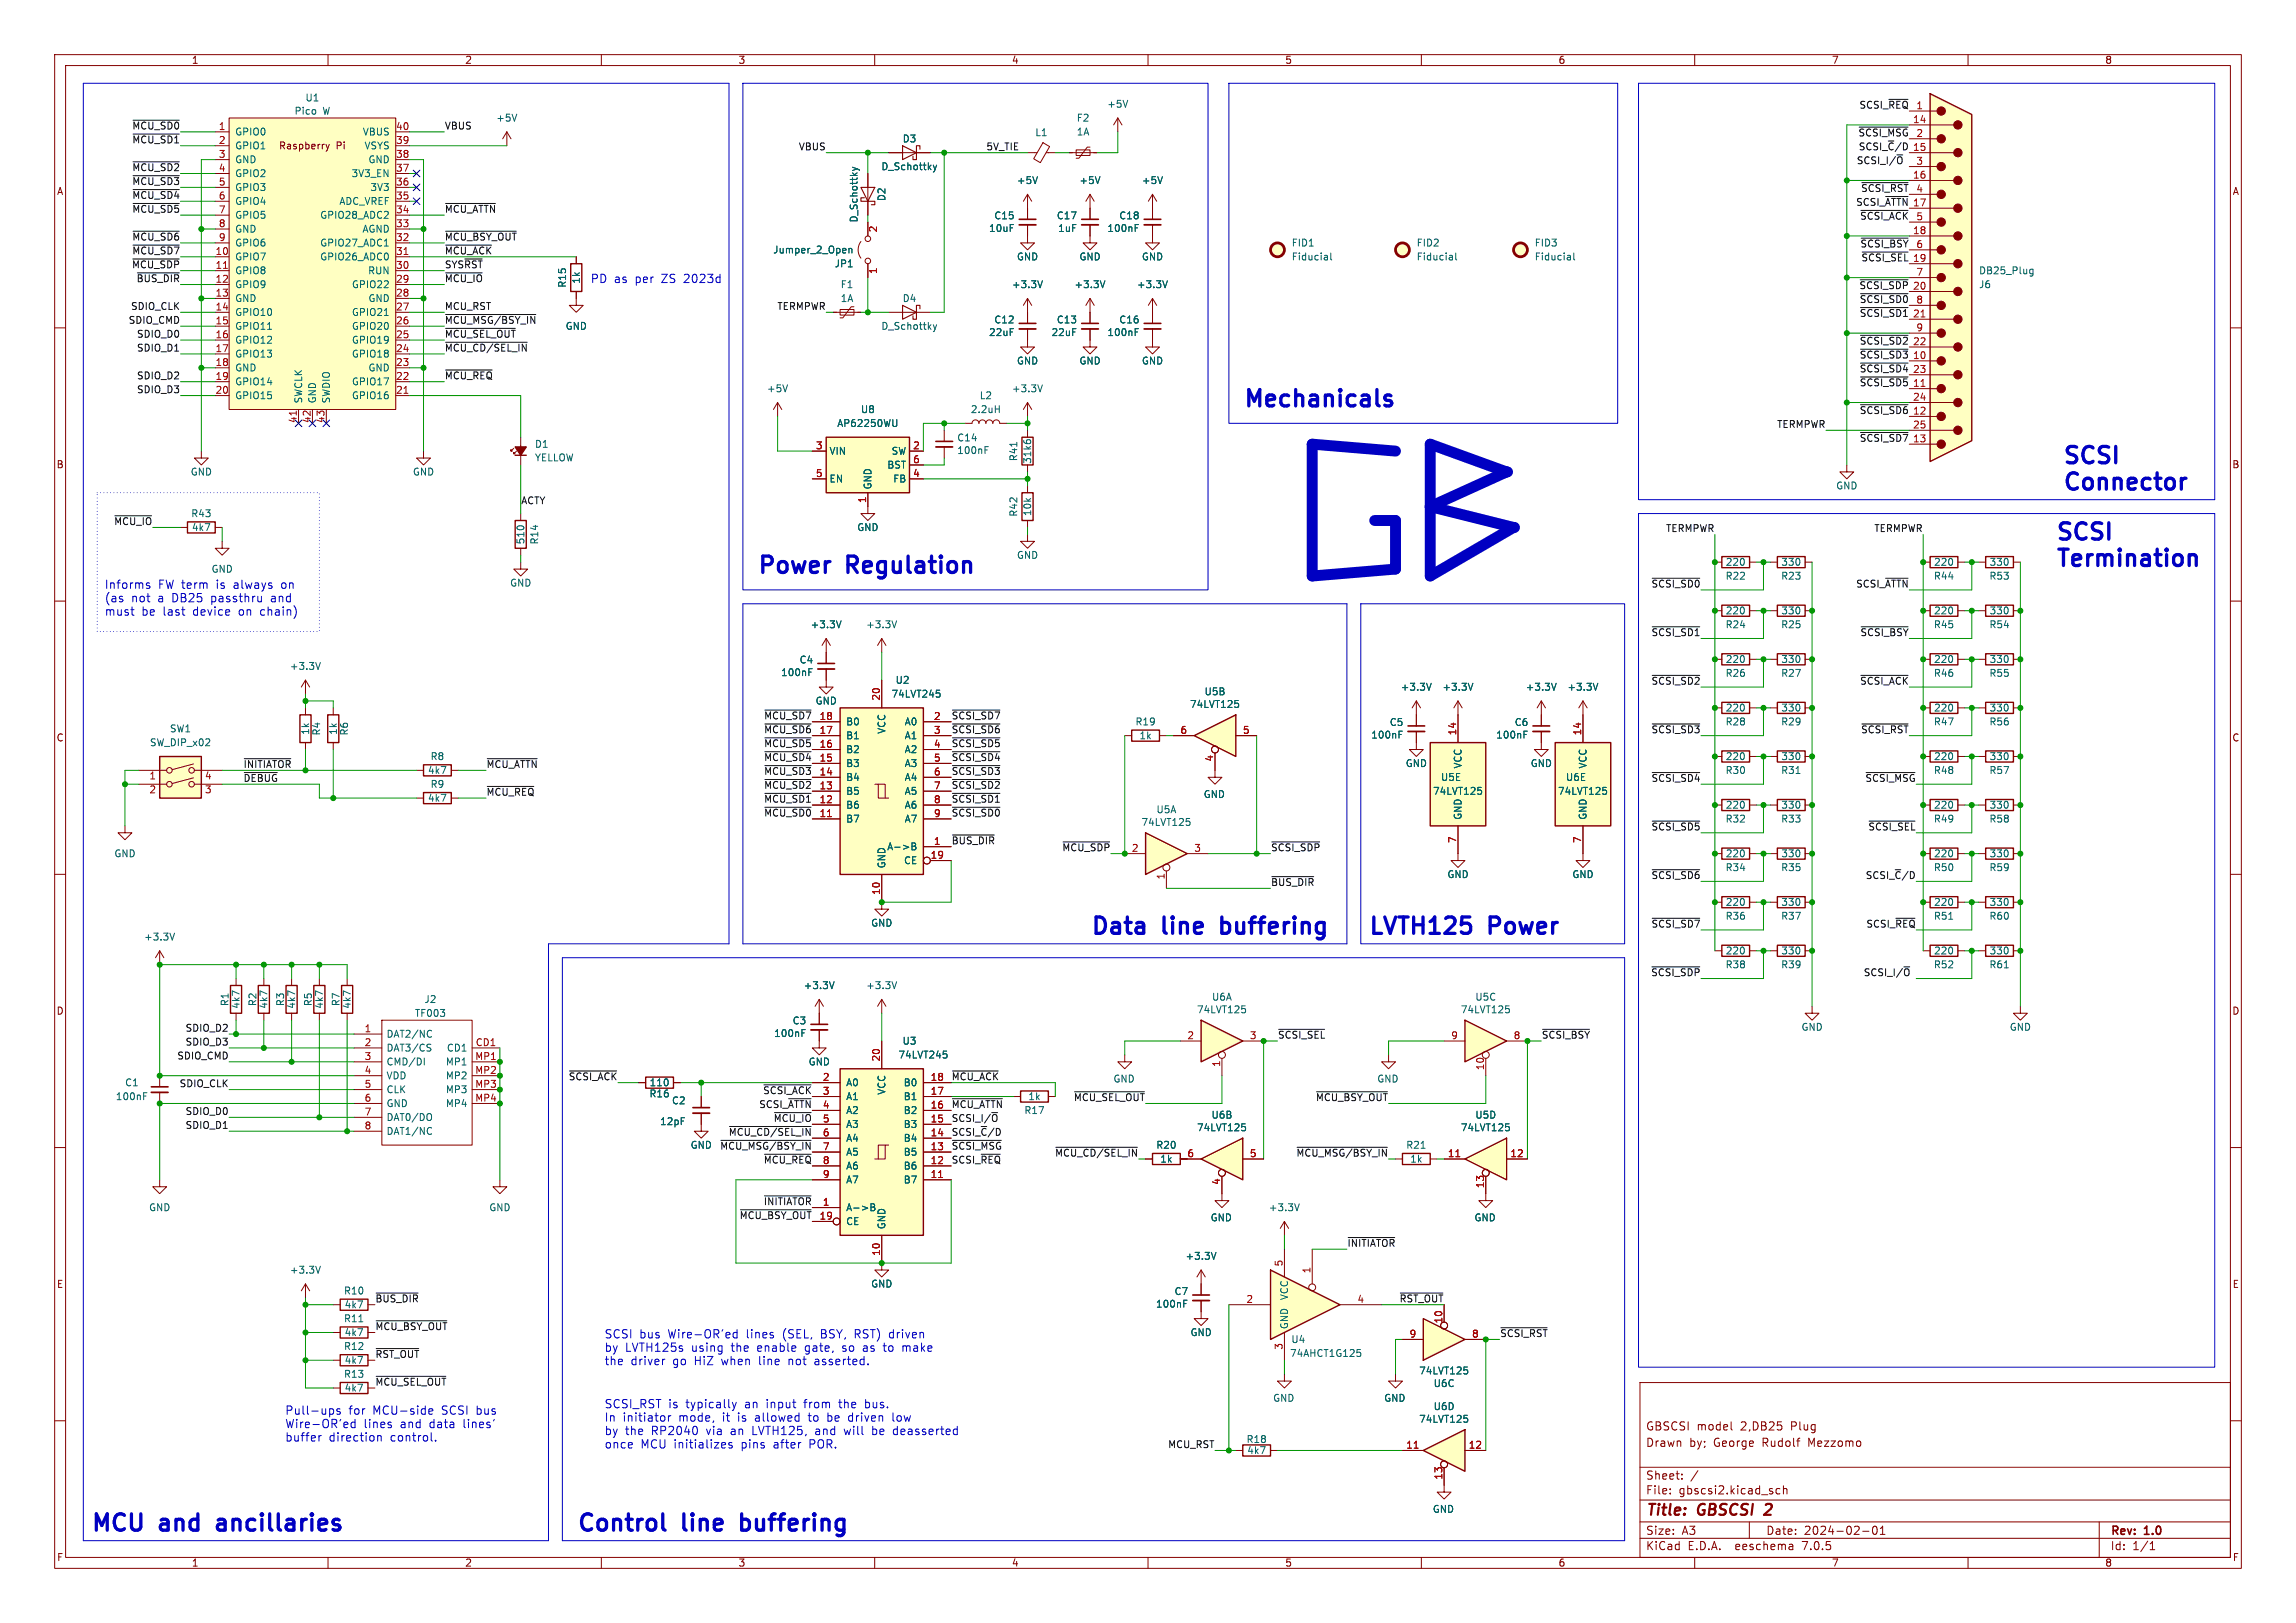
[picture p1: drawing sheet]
<svg xmlns="http://www.w3.org/2000/svg" width="420mm" height="297mm" viewBox="0 0 420 297" stroke-linecap="round" stroke-linejoin="round" font-family="sans-serif">
<defs><g id="words">
<g font-size="4.2" fill="#0000c2">
<text x="227.3" y="74.7">Mechanicals</text>
<text x="377.2" y="85.1">SCSI</text>
<text x="377.2" y="89.9">Connector</text>
<text x="375.9" y="99.1">SCSI</text>
<text x="138.4" y="105.2">Power</text>
<text x="154.9" y="105.2">Regulation</text>
<text x="375.9" y="103.9">Termination</text>
<text x="199.4" y="171.2">Data</text>
<text x="212.7" y="171.2">line</text>
<text x="224.2" y="171.2">buffering</text>
<text x="250.2" y="171.2">LVTH125</text>
<text x="272.4" y="171.2">Power</text>
<text x="16.5" y="280.4">MCU</text>
<text x="29.3" y="280.4">and</text>
<text x="40.6" y="280.4">ancillaries</text>
<text x="105.4" y="280.4">Control</text>
<text x="124.9" y="280.4">line</text>
<text x="136.4" y="280.4">buffering</text>
</g>
<g font-size="2.8" fill="#840000">
<text x="301" y="277.8">Title:</text>
<text x="310.4" y="277.8">GBSCSI</text>
<text x="323.3" y="277.8">2</text>
</g>
<g font-size="2.1" fill="#0000c2">
<text x="107.9" y="51.9">PD as</text>
<text x="116.1" y="51.9">per</text>
<text x="121" y="51.9">ZS 2023d</text>
<text x="19" y="107.9">Informs</text>
<text x="28.9" y="107.9">FW term</text>
<text x="39.5" y="107.9">is</text>
<text x="42.7" y="107.9">always</text>
<text x="51.5" y="107.9">on</text>
<text x="19" y="110.3">(as</text>
<text x="19" y="112.8">must</text>
<text x="23.9" y="110.3">not</text>
<text x="25.8" y="112.8">be</text>
<text x="28.8" y="110.3">a DB25</text>
<text x="29.7" y="112.8">last</text>
<text x="35.2" y="112.8">device</text>
<text x="38.6" y="110.3">passthru</text>
<text x="43.7" y="112.8">on</text>
<text x="47.7" y="112.8">chain)</text>
<text x="49.6" y="110.3">and</text>
<text x="110.5" y="245">SCSI bus</text>
<text x="122.1" y="245">Wire-OR'ed</text>
<text x="136.5" y="245">lines</text>
<text x="143.2" y="245">(SEL,</text>
<text x="150.2" y="245">BSY, RST) driven</text>
<text x="110.5" y="247.5">by</text>
<text x="110.5" y="249.9">the</text>
<text x="114.3" y="247.5">LVTH125s</text>
<text x="115.3" y="249.9">driver</text>
<text x="123" y="249.9">go</text>
<text x="126.4" y="247.5">using</text>
<text x="127" y="249.9">HiZ</text>
<text x="132" y="249.9">when</text>
<text x="133.7" y="247.5">the</text>
<text x="138.5" y="247.5">enable</text>
<text x="138.9" y="249.9">line</text>
<text x="144.3" y="249.9">not</text>
<text x="147.3" y="247.5">gate,</text>
<text x="149.2" y="249.9">asserted.</text>
<text x="154.2" y="247.5">so</text>
<text x="158" y="247.5">as</text>
<text x="161.9" y="247.5">to</text>
<text x="165.4" y="247.5">make</text>
<text x="110.5" y="257.8">SCSI_RST is</text>
<text x="125.4" y="257.8">typically</text>
<text x="136.2" y="257.8">an</text>
<text x="140.2" y="257.8">input</text>
<text x="147.2" y="257.8">from</text>
<text x="153.6" y="257.8">the</text>
<text x="158.4" y="257.8">bus.</text>
<text x="52.1" y="259">Pull-ups</text>
<text x="52.1" y="261.5">Wire-OR'ed</text>
<text x="52.1" y="263.9">buffer</text>
<text x="60.1" y="263.9">direction</text>
<text x="63.7" y="259">for</text>
<text x="66.4" y="261.5">lines</text>
<text x="68.1" y="259">MCU-side</text>
<text x="71.3" y="263.9">control.</text>
<text x="73.1" y="261.5">and</text>
<text x="78.5" y="261.5">data</text>
<text x="80.7" y="259">SCSI bus</text>
<text x="84.7" y="261.5">lines'</text>
<text x="110.5" y="260.3">In</text>
<text x="110.5" y="262.7">by</text>
<text x="113.8" y="260.3">initiator</text>
<text x="114.3" y="262.7">the</text>
<text x="119.1" y="262.7">RP2040</text>
<text x="124.1" y="260.3">mode,</text>
<text x="129.2" y="262.7">via</text>
<text x="132.1" y="260.3">it</text>
<text x="133.7" y="262.7">an</text>
<text x="135" y="260.3">is</text>
<text x="137.6" y="262.7">LVTH125,</text>
<text x="138.2" y="260.3">allowed</text>
<text x="148" y="260.3">to</text>
<text x="149.3" y="262.7">and</text>
<text x="151.5" y="260.3">be</text>
<text x="154.6" y="262.7">will</text>
<text x="155.4" y="260.3">driven</text>
<text x="159.8" y="262.7">be</text>
<text x="163.6" y="260.3">low</text>
<text x="163.7" y="262.7">deasserted</text>
<text x="110.5" y="265.2">once</text>
<text x="117.1" y="265.2">MCU initializes</text>
<text x="135.5" y="265.2">pins</text>
<text x="141.5" y="265.2">after</text>
<text x="148.1" y="265.2">POR.</text>
</g>
<g font-size="2.1" fill="#840000">
<text x="301" y="261.9">GBSCSI model</text>
<text x="318.3" y="261.9">2,DB25</text>
<text x="327.5" y="261.9">Plug</text>
<text x="301" y="264.9">Drawn</text>
<text x="308.9" y="264.9">by;</text>
<text x="313.4" y="264.9">George</text>
<text x="322.3" y="264.9">Rudolf</text>
<text x="330.7" y="264.9">Mezzomo</text>
<text x="301" y="273.6">File:</text>
<text x="301" y="270.9">Sheet:</text>
<text x="307" y="273.6">gbscsi2.kicad_sch</text>
<text x="301" y="281">Size:</text>
<text x="307.6" y="281">A3</text>
<text x="323" y="281">Date:</text>
<text x="329.9" y="281">2024-02-01</text>
<text x="386" y="281.2">Rev:</text>
<text x="392.2" y="281.2">1.0</text>
<text x="301" y="283.8">KiCad</text>
<text x="308.6" y="283.8">E.D.A.</text>
<text x="317.4" y="283.8">eeschema</text>
<text x="329.7" y="283.8">7.0.5</text>
<text x="386" y="283.8">Id:</text>
<text x="390" y="283.8">1/1</text>
</g>
<g font-size="1.8" fill="#840000">
<text x="35" y="11.8">1</text>
<text x="85" y="11.8">2</text>
<text x="135" y="11.8">3</text>
<text x="185" y="11.8">4</text>
<text x="235" y="11.8">5</text>
<text x="285" y="11.8">6</text>
<text x="335" y="11.8">7</text>
<text x="385" y="11.8">8</text>
<text x="51" y="27.5">Raspberry</text>
<text x="61.5" y="27.5">Pi</text>
<text x="10.4" y="35.8">A</text>
<text x="408.4" y="35.8">A</text>
<text x="10.3" y="85.8">B</text>
<text x="408.3" y="85.8">B</text>
<text x="10.3" y="135.8">C</text>
<text x="408.3" y="135.8">C</text>
<text x="10.3" y="185.8">D</text>
<text x="408.3" y="185.8">D</text>
<text x="10.4" y="235.8">E</text>
<text x="408.3" y="235.8">E</text>
<text x="10.4" y="285.8">F</text>
<text x="35" y="286.8">1</text>
<text x="85" y="286.8">2</text>
<text x="135" y="286.8">3</text>
<text x="185" y="286.8">4</text>
<text x="235" y="286.8">5</text>
<text x="285" y="286.8">6</text>
<text x="335" y="286.8">7</text>
<text x="385" y="286.8">8</text>
<text x="408.4" y="285.8">F</text>
</g>
<g font-size="1.8" fill="#0f0f0f">
<text x="24.2" y="23.8">~{MCU_SD0}</text>
<text x="81.3" y="23.8">VBUS</text>
<text x="340.1" y="20">SCSI_~{REQ}1</text>
<text x="24.2" y="26.3">~{MCU_SD1}</text>
<text x="146.1" y="27.6">VBUS</text>
<text x="180.3" y="27.6">5V_TIE</text>
<text x="339.9" y="25">~{SCSI_MSG}</text>
<text x="340" y="27.6">SCSI_~{C}/D15</text>
<text x="24.2" y="33.9">~{MCU_SD3}</text>
<text x="24.2" y="31.4">~{MCU_SD2}</text>
<text x="339.6" y="30.1">SCSI_I/~{O} 3</text>
<text x="340.4" y="35.2">~{SCSI_RST}4</text>
<text x="24.2" y="39">~{MCU_SD5}</text>
<text x="24.2" y="36.5">~{MCU_SD4}</text>
<text x="81.3" y="39">~{MCU_ATTN}</text>
<text x="339.5" y="37.7">SCSI_~{ATTN}</text>
<text x="340.2" y="40.3">~{SCSI_ACK}5</text>
<text x="24.2" y="46.6">~{MCU_SD7}</text>
<text x="24.2" y="44.1">~{MCU_SD6}</text>
<text x="81.3" y="46.6">~{MCU_ACK}</text>
<text x="81.3" y="44.1">~{MCU_BSY_OUT}</text>
<text x="340.3" y="45.4">~{SCSI_BSY}6</text>
<text x="340.5" y="47.9">~{SCSI_SEL}</text>
<text x="24.1" y="49.2">~{MCU_SDP}</text>
<text x="25" y="51.7">~{BUS_DIR}</text>
<text x="81.3" y="51.7">~{MCU_IO}</text>
<text x="81.3" y="49.2">SYS~{RST}</text>
<text x="340.1" y="53">~{SCSI_SDP}</text>
<text x="23.5" y="59.3">SDIO_CMD</text>
<text x="23.9" y="56.8">SDIO_CLK</text>
<text x="81.3" y="56.8">MCU_RST</text>
<text x="81.3" y="59.3">~{MCU_MSG/BSY_IN}</text>
<text x="142.2" y="56.8">TERMPWR</text>
<text x="340.2" y="55.5">~{SCSI_SD0}8</text>
<text x="340.2" y="58.1">~{SCSI_SD1}</text>
<text x="25" y="64.4">SDIO_D1</text>
<text x="25" y="61.9">SDIO_D0</text>
<text x="81.3" y="64.4">~{MCU_CD/SEL_IN}</text>
<text x="81.3" y="61.9">~{MCU_SEL_OUT}</text>
<text x="340.2" y="65.7">~{SCSI_SD3}</text>
<text x="340.2" y="63.2">~{SCSI_SD2}</text>
<text x="25" y="69.5">SDIO_D2</text>
<text x="81.3" y="69.5">~{MCU_REQ}</text>
<text x="340.2" y="68.2">~{SCSI_SD4}</text>
<text x="340.2" y="70.8">~{SCSI_SD5}</text>
<text x="25" y="72">SDIO_D3</text>
<text x="340.2" y="75.9">~{SCSI_SD6}</text>
<text x="325.1" y="78.4">TERMPWR</text>
<text x="340.2" y="80.9">~{SCSI_SD7}</text>
<text x="95.2" y="92.4">ACTY</text>
<text x="20.9" y="96.2">~{MCU_IO}</text>
<text x="304.7" y="97.4">TERMPWR</text>
<text x="342.8" y="97.4">TERMPWR</text>
<text x="302.1" y="107.6">~{SCSI_SD0}</text>
<text x="339.5" y="107.6">SCSI_~{ATTN}</text>
<text x="302.1" y="116.5">~{SCSI_SD1}</text>
<text x="340.3" y="116.5">~{SCSI_BSY}</text>
<text x="302.1" y="125.4">~{SCSI_SD2}</text>
<text x="340.2" y="125.4">~{SCSI_ACK}</text>
<text x="139.8" y="131.7">~{MCU_SD7}18</text>
<text x="174" y="131.7">~{SCSI_SD7}</text>
<text x="139.8" y="134.3">~{MCU_SD6}17</text>
<text x="139.8" y="136.8">~{MCU_SD5}16</text>
<text x="174" y="136.8">~{SCSI_SD5}</text>
<text x="174" y="134.3">~{SCSI_SD6}</text>
<text x="302.1" y="134.3">~{SCSI_SD3}</text>
<text x="340.4" y="134.3">~{SCSI_RST}</text>
<text x="44.4" y="143.2">~{DEBUG}</text>
<text x="44.4" y="140.6">~{INITIATOR}</text>
<text x="88.9" y="140.6">~{MCU_ATTN}</text>
<text x="139.8" y="141.9">~{MCU_SD3}14</text>
<text x="139.8" y="139.4">~{MCU_SD4}15</text>
<text x="174" y="139.4">~{SCSI_SD4}</text>
<text x="174" y="141.9">~{SCSI_SD3}</text>
<text x="302.1" y="143.2">~{SCSI_SD4}</text>
<text x="341.2" y="143.2">~{SCSI_MSG}</text>
<text x="88.9" y="145.7">~{MCU_REQ}</text>
<text x="139.8" y="147">~{MCU_SD1}12</text>
<text x="139.8" y="144.4">~{MCU_SD2}13</text>
<text x="139.8" y="149.5">~{MCU_SD0}11</text>
<text x="174" y="144.4">~{SCSI_SD2}</text>
<text x="174" y="147">~{SCSI_SD1}</text>
<text x="174" y="149.5">~{SCSI_SD0}</text>
<text x="174" y="154.6">~{BUS_DIR}</text>
<text x="194.3" y="155.9">~{MCU_SDP}</text>
<text x="232.4" y="155.9">~{SCSI_SDP}</text>
<text x="302.1" y="152.1">~{SCSI_SD5}</text>
<text x="341.7" y="152.1">~{SCSI_SEL}</text>
<text x="302.1" y="160.9">~{SCSI_SD6}</text>
<text x="341.3" y="160.9">SCSI_~{C}/D</text>
<text x="232.4" y="162.2">~{BUS_DIR}</text>
<text x="302.1" y="169.8">~{SCSI_SD7}</text>
<text x="341.4" y="169.8">SCSI_~{REQ}</text>
<text x="302" y="178.7">~{SCSI_SDP}</text>
<text x="340.9" y="178.7">SCSI_I/~{O}</text>
<text x="33.9" y="188.9">SDIO_D2</text>
<text x="33.9" y="191.4">SDIO_D3</text>
<text x="233.7" y="190.2">~{SCSI_SEL}</text>
<text x="281.9" y="190.2">~{SCSI_BSY}</text>
<text x="32.4" y="194">SDIO_CMD</text>
<text x="104" y="197.8">~{SCSI_ACK}</text>
<text x="174" y="197.8">~{MCU_ACK}</text>
<text x="32.8" y="199">SDIO_CLK</text>
<text x="138.8" y="202.9">SCSI_~{ATTN}4</text>
<text x="139.6" y="200.3">~{SCSI_ACK}3</text>
<text x="174" y="202.9">~{MCU_ATTN}</text>
<text x="196.4" y="201.6">~{MCU_SEL_OUT}</text>
<text x="240.7" y="201.6">~{MCU_BSY_OUT}</text>
<text x="33.9" y="206.7">SDIO_D1</text>
<text x="33.9" y="204.1">SDIO_D0</text>
<text x="133.3" y="207.9">~{MCU_CD/SEL_IN} 6</text>
<text x="141.5" y="205.4">~{MCU_IO}5</text>
<text x="174" y="205.4">SCSI_I/~{O}</text>
<text x="174" y="207.9">SCSI_~{C}/D</text>
<text x="131.7" y="210.5">~{MCU_MSG/BSY_IN} 7</text>
<text x="139.7" y="213">~{MCU_REQ}8</text>
<text x="174" y="210.5">~{SCSI_MSG}</text>
<text x="174" y="213">SCSI_~{REQ}</text>
<text x="139.7" y="220.6">~{INITIATOR}1</text>
<text x="135.3" y="223.2">~{MCU_BSY_OUT}</text>
<text x="246.4" y="228.3">~{INITIATOR}</text>
<text x="68.6" y="238.4">~{BUS_DIR}</text>
<text x="256" y="238.4">~{RST_OUT}</text>
<text x="68.6" y="243.5">~{MCU_BSY_OUT}</text>
<text x="274.3" y="244.8">~{SCSI_RST}</text>
<text x="68.6" y="248.6">~{RST_OUT}</text>
<text x="68.6" y="253.7">~{MCU_SEL_OUT}</text>
<text x="213.7" y="265.1">MCU_RST</text>
</g>
<g font-size="1.8" fill="#a90000">
<text x="40" y="23.9">1</text>
<text x="72.4" y="23.9">40</text>
<text x="349.9" y="22.6">14</text>
<text x="40" y="26.4">2</text>
<text x="40" y="29">3</text>
<text x="72.4" y="29">38</text>
<text x="72.4" y="26.4">39</text>
<text x="350.5" y="25.1">2</text>
<text x="40" y="31.5">4</text>
<text x="40" y="34">5</text>
<text x="72.4" y="34">36</text>
<text x="72.4" y="31.5">37</text>
<text x="349.9" y="32.8">16</text>
<text x="40" y="36.6">6</text>
<text x="40" y="39.1">7</text>
<text x="40" y="41.7">8</text>
<text x="72.4" y="41.7">33</text>
<text x="72.4" y="39.1">34</text>
<text x="72.4" y="36.6">35</text>
<text x="349.9" y="37.8">17</text>
<text x="39.4" y="46.7">10</text>
<text x="40" y="44.2">9</text>
<text x="72.4" y="46.7">31</text>
<text x="72.4" y="44.2">32</text>
<text x="160.7" y="42.6" transform="rotate(-90 160.7 42.6)">2</text>
<text x="349.9" y="42.9">18</text>
<text x="39.4" y="49.3">11</text>
<text x="39.4" y="51.8">12</text>
<text x="72.4" y="51.8">29</text>
<text x="72.4" y="49.3">30</text>
<text x="160.7" y="50.2" transform="rotate(-90 160.7 50.2)">1</text>
<text x="349.9" y="48">19</text>
<text x="349.9" y="53.1">20</text>
<text x="350.5" y="50.5">7</text>
<text x="39.4" y="54.4">13</text>
<text x="39.4" y="56.9">14</text>
<text x="39.4" y="59.4">15</text>
<text x="72.4" y="59.4">26</text>
<text x="72.4" y="56.9">27</text>
<text x="72.4" y="54.4">28</text>
<text x="349.9" y="58.2">21</text>
<text x="39.4" y="62">16</text>
<text x="39.4" y="64.5">17</text>
<text x="72.4" y="64.5">24</text>
<text x="72.4" y="62">25</text>
<text x="349.9" y="65.8">10</text>
<text x="349.9" y="63.2">22</text>
<text x="350.5" y="60.7">9</text>
<text x="39.4" y="67.1">18</text>
<text x="39.4" y="69.6">19</text>
<text x="72.4" y="69.6">22</text>
<text x="72.4" y="67.1">23</text>
<text x="349.9" y="70.9">11</text>
<text x="349.9" y="68.3">23</text>
<text x="39.4" y="72.1">20</text>
<text x="54.4" y="77.5" transform="rotate(-90 54.4 77.5)">41</text>
<text x="56.9" y="77.5" transform="rotate(-90 56.9 77.5)">42</text>
<text x="59.4" y="77.5" transform="rotate(-90 59.4 77.5)">43</text>
<text x="72.4" y="72.1">21</text>
<text x="349.9" y="75.9">12</text>
<text x="349.9" y="73.4">24</text>
<text x="149.2" y="82.3">3</text>
<text x="167" y="82.3">2</text>
<text x="349.9" y="81">13</text>
<text x="349.9" y="78.5">25</text>
<text x="149.2" y="87.4">5</text>
<text x="167" y="87.4">4</text>
<text x="167" y="84.8">6</text>
<text x="158.5" y="92.1" transform="rotate(-90 158.5 92.1)">1</text>
<text x="149.9" y="131.8">18</text>
<text x="161" y="128.3" transform="rotate(-90 161 128.3)">20</text>
<text x="170.8" y="131.8">2</text>
<text x="149.9" y="136.9">16</text>
<text x="149.9" y="134.4">17</text>
<text x="170.8" y="134.4">3</text>
<text x="170.8" y="136.9">4</text>
<text x="215.9" y="134.4">6</text>
<text x="227.3" y="134.4">5</text>
<text x="266.4" y="134.6" transform="rotate(-90 266.4 134.6)">14</text>
<text x="289.3" y="134.6" transform="rotate(-90 289.3 134.6)">14</text>
<text x="27.3" y="142.9">1</text>
<text x="37.4" y="142.9">4</text>
<text x="149.9" y="142">14</text>
<text x="149.9" y="139.4">15</text>
<text x="170.8" y="139.4">5</text>
<text x="170.8" y="142">6</text>
<text x="222" y="139.4" transform="rotate(-90 222 139.4)">4</text>
<text x="27.3" y="145.4">2</text>
<text x="37.4" y="145.4">3</text>
<text x="149.9" y="149.6">11</text>
<text x="149.9" y="147.1">12</text>
<text x="149.9" y="144.5">13</text>
<text x="170.8" y="144.5">7</text>
<text x="170.8" y="147.1">8</text>
<text x="170.8" y="149.6">9</text>
<text x="170.8" y="154.7">1</text>
<text x="207" y="156">2</text>
<text x="218.4" y="156">3</text>
<text x="266.4" y="154.3" transform="rotate(-90 266.4 154.3)">7</text>
<text x="289.3" y="154.3" transform="rotate(-90 289.3 154.3)">7</text>
<text x="170.2" y="157.2">19</text>
<text x="213.1" y="161" transform="rotate(-90 213.1 161)">1</text>
<text x="161" y="163.8" transform="rotate(-90 161 163.8)">10</text>
<text x="66.6" y="189">1</text>
<text x="66.6" y="191.5">2</text>
<text x="87" y="191.5">CD1</text>
<text x="217.1" y="190.2">2</text>
<text x="228.6" y="190.2">3</text>
<text x="265.4" y="190.2">9</text>
<text x="276.8" y="190.2">8</text>
<text x="66.6" y="194.1">3</text>
<text x="66.6" y="196.6">4</text>
<text x="86.9" y="194.1">MP1</text>
<text x="86.9" y="196.6">MP2</text>
<text x="150.5" y="197.9">2</text>
<text x="161" y="194.3" transform="rotate(-90 161 194.3)">20</text>
<text x="170.2" y="197.9">18</text>
<text x="223.3" y="195.3" transform="rotate(-90 223.3 195.3)">1</text>
<text x="271.5" y="195.9" transform="rotate(-90 271.5 195.9)">10</text>
<text x="66.6" y="199.1">5</text>
<text x="66.6" y="201.7">6</text>
<text x="86.9" y="199.1">MP3</text>
<text x="86.9" y="201.7">MP4</text>
<text x="150.5" y="200.4">3</text>
<text x="150.5" y="202.9">4</text>
<text x="170.2" y="202.9">16</text>
<text x="170.2" y="200.4">17</text>
<text x="66.6" y="204.2">7</text>
<text x="66.6" y="206.8">8</text>
<text x="150.5" y="205.5">5</text>
<text x="150.5" y="208">6</text>
<text x="170.2" y="208">14</text>
<text x="170.2" y="205.5">15</text>
<text x="150.5" y="215.6">9</text>
<text x="150.5" y="210.6">7</text>
<text x="150.5" y="213.1">8</text>
<text x="170.2" y="215.6">11</text>
<text x="170.2" y="213.1">12</text>
<text x="170.2" y="210.6">13</text>
<text x="217.1" y="211.8">6</text>
<text x="228.6" y="211.8">5</text>
<text x="264.8" y="211.8">11</text>
<text x="276.2" y="211.8">12</text>
<text x="150.5" y="220.7">1</text>
<text x="223.3" y="216.9" transform="rotate(-90 223.3 216.9)">4</text>
<text x="271.5" y="217.5" transform="rotate(-90 271.5 217.5)">13</text>
<text x="149.9" y="223.3">19</text>
<text x="161" y="229.9" transform="rotate(-90 161 229.9)">10</text>
<text x="234.7" y="231.8" transform="rotate(-90 234.7 231.8)">5</text>
<text x="239.8" y="233.1" transform="rotate(-90 239.8 233.1)">1</text>
<text x="227.9" y="238.5">2</text>
<text x="248.3" y="238.5">4</text>
<text x="257.8" y="244.9">9</text>
<text x="263.9" y="242.3" transform="rotate(-90 263.9 242.3)">10</text>
<text x="269.2" y="244.9">8</text>
<text x="234.7" y="247" transform="rotate(-90 234.7 247)">3</text>
<text x="257.2" y="265.2">11</text>
<text x="268.6" y="265.2">12</text>
<text x="263.9" y="270.8" transform="rotate(-90 263.9 270.8)">13</text>
</g>
<g font-size="1.8" fill="#006464">
<text x="53.8" y="21.1">Pico</text>
<text x="55.8" y="18.7">U1</text>
<text x="59" y="21.1">W</text>
<text x="90.7" y="22.4">+5V</text>
<text x="196.9" y="22.4">F2</text>
<text x="202.5" y="19.9">+5V</text>
<text x="42.9" y="25">GPIO0</text>
<text x="42.9" y="27.5">GPIO1</text>
<text x="66.3" y="25">VBUS</text>
<text x="66.7" y="27.5">VSYS</text>
<text x="165.1" y="26.2">D3</text>
<text x="189.3" y="25.1">L1</text>
<text x="196.9" y="25">1A</text>
<text x="42.9" y="30">GND</text>
<text x="42.9" y="32.6">GPIO2</text>
<text x="42.9" y="35.1">GPIO3</text>
<text x="64.3" y="32.6">3V3_EN</text>
<text x="67.4" y="30">GND</text>
<text x="67.7" y="35.1">3V3</text>
<text x="161.2" y="31.3">D_Schottky</text>
<text x="186" y="33.8">+5V</text>
<text x="197.4" y="33.8">+5V</text>
<text x="208.8" y="33.8">+5V</text>
<text x="42.9" y="37.7">GPIO4</text>
<text x="42.9" y="40.2">GPIO5</text>
<text x="58.5" y="40.2">GPIO28_ADC2</text>
<text x="62.1" y="37.7">ADC_VREF</text>
<text x="157" y="40.8" transform="rotate(-90 157 40.8)">D_Schottky</text>
<text x="162.1" y="36.9" transform="rotate(-90 162.1 36.9)">D2</text>
<text x="181.8" y="40.3">C15</text>
<text x="193.3" y="40.3">C17</text>
<text x="204.7" y="40.3">C18</text>
<text x="42.9" y="47.8">GPIO7</text>
<text x="42.9" y="42.7">GND</text>
<text x="42.9" y="45.3">GPIO6</text>
<text x="58.5" y="47.8">GPIO26_ADC0</text>
<text x="58.5" y="45.3">GPIO27_ADC1</text>
<text x="66.3" y="42.7">AGND</text>
<text x="141.4" y="46.5">Jumper_2_Open</text>
<text x="180.9" y="42.6">10uF</text>
<text x="186" y="47.8">GND</text>
<text x="193.5" y="42.6">1uF</text>
<text x="197.4" y="47.8">GND</text>
<text x="202.5" y="42.6">100nF</text>
<text x="208.8" y="47.8">GND</text>
<text x="236.2" y="45.3">FID1</text>
<text x="236.2" y="47.8">Fiducial</text>
<text x="259.1" y="45.3">FID2</text>
<text x="259.1" y="47.8">Fiducial</text>
<text x="280.7" y="45.3">FID3</text>
<text x="280.7" y="47.8">Fiducial</text>
<text x="42.9" y="50.4">GPIO8</text>
<text x="42.9" y="52.9">GPIO9</text>
<text x="64.4" y="52.9">GPIO22</text>
<text x="67.3" y="50.4">RUN</text>
<text x="103.7" y="52.7" transform="rotate(-90 103.7 52.7)">R15</text>
<text x="106.2" y="52" transform="rotate(-90 106.2 52)">1k</text>
<text x="152.6" y="49.1">JP1</text>
<text x="153.7" y="52.9">F1</text>
<text x="185.1" y="52.9">+3.3V</text>
<text x="196.5" y="52.9">+3.3V</text>
<text x="207.9" y="52.9">+3.3V</text>
<text x="362" y="52.9">J6</text>
<text x="362" y="50.4">DB25_Plug</text>
<text x="42.9" y="55.4">GND</text>
<text x="42.9" y="58">GPIO10</text>
<text x="64.4" y="58">GPIO21</text>
<text x="67.4" y="55.4">GND</text>
<text x="153.7" y="55.4">1A</text>
<text x="165.1" y="55.4">D4</text>
<text x="181.8" y="59.3">C12</text>
<text x="193.3" y="59.3">C13</text>
<text x="204.7" y="59.3">C16</text>
<text x="42.9" y="60.5">GPIO11</text>
<text x="42.9" y="63.1">GPIO12</text>
<text x="42.9" y="65.6">GPIO13</text>
<text x="64.4" y="65.6">GPIO18</text>
<text x="64.4" y="63.1">GPIO19</text>
<text x="64.4" y="60.5">GPIO20</text>
<text x="103.4" y="60.5">GND</text>
<text x="161.2" y="60.5">D_Schottky</text>
<text x="180.9" y="61.7">22uF</text>
<text x="192.3" y="61.7">22uF</text>
<text x="202.5" y="61.7">100nF</text>
<text x="42.9" y="68.1">GND</text>
<text x="42.9" y="70.7">GPIO14</text>
<text x="64.4" y="70.7">GPIO17</text>
<text x="67.4" y="68.1">GND</text>
<text x="140.2" y="71.9">+5V</text>
<text x="185.1" y="71.9">+3.3V</text>
<text x="186" y="66.9">GND</text>
<text x="197.4" y="66.9">GND</text>
<text x="208.8" y="66.9">GND</text>
<text x="42.9" y="73.2">GPIO15</text>
<text x="55.4" y="73.9" transform="rotate(-90 55.4 73.9)">SWCLK</text>
<text x="58" y="73.9" transform="rotate(-90 58 73.9)">GND</text>
<text x="60.5" y="73.9" transform="rotate(-90 60.5 73.9)">SWDIO</text>
<text x="64.4" y="73.2">GPIO16</text>
<text x="157.4" y="75.8">U8</text>
<text x="177.5" y="75.8">2.2uH</text>
<text x="179.2" y="73.2">L2</text>
<text x="97.8" y="82.1">D1</text>
<text x="151.6" y="83.4">VIN</text>
<text x="153.1" y="78.3">AP62250WU</text>
<text x="163.1" y="83.4">SW</text>
<text x="175" y="80.9">C14</text>
<text x="175" y="83.2">100nF</text>
<text x="34.8" y="87.2">GND</text>
<text x="75.5" y="87.2">GND</text>
<text x="97.8" y="84.6">YELLOW</text>
<text x="151.6" y="88.5">EN</text>
<text x="159.6" y="89.7" transform="rotate(-90 159.6 89.7)">GND</text>
<text x="162.3" y="85.9">BST</text>
<text x="163.4" y="88.5">FB</text>
<text x="186.2" y="84.5" transform="rotate(-90 186.2 84.5)">R41</text>
<text x="188.8" y="84.9" transform="rotate(-90 188.8 84.9)">31k6</text>
<text x="335.8" y="89.7">GND</text>
<text x="34.9" y="94.8">R43</text>
<text x="186.2" y="94.6" transform="rotate(-90 186.2 94.6)">R42</text>
<text x="188.8" y="94.5" transform="rotate(-90 188.8 94.5)">10k</text>
<text x="35" y="97.3">4k7</text>
<text x="96.1" y="99.7" transform="rotate(-90 96.1 99.7)">510</text>
<text x="98.6" y="99.7" transform="rotate(-90 98.6 99.7)">R14</text>
<text x="156.8" y="97.3">GND</text>
<text x="38.6" y="105">GND</text>
<text x="93.3" y="107.5">GND</text>
<text x="186" y="102.4">GND</text>
<text x="315.6" y="106.2">R22</text>
<text x="315.6" y="103.7">220</text>
<text x="325.8" y="106.2">R23</text>
<text x="325.8" y="103.7">330</text>
<text x="353.7" y="106.2">R44</text>
<text x="353.7" y="103.7">220</text>
<text x="363.9" y="106.2">R53</text>
<text x="363.9" y="103.7">330</text>
<text x="315.6" y="112.6">220</text>
<text x="325.8" y="112.6">330</text>
<text x="353.7" y="112.6">220</text>
<text x="363.9" y="112.6">330</text>
<text x="148.2" y="115.1">+3.3V</text>
<text x="158.4" y="115.1">+3.3V</text>
<text x="315.6" y="115.1">R24</text>
<text x="325.8" y="115.1">R25</text>
<text x="353.7" y="115.1">R45</text>
<text x="363.9" y="115.1">R54</text>
<text x="53" y="122.7">+3.3V</text>
<text x="142.8" y="123.9">100nF</text>
<text x="146.2" y="121.6">C4</text>
<text x="163.8" y="125.3">U2</text>
<text x="315.6" y="124">R26</text>
<text x="315.6" y="121.5">220</text>
<text x="325.8" y="124">R27</text>
<text x="325.8" y="121.5">330</text>
<text x="353.7" y="124">R46</text>
<text x="353.7" y="121.5">220</text>
<text x="363.9" y="124">R55</text>
<text x="363.9" y="121.5">330</text>
<text x="149.1" y="129.1">GND</text>
<text x="163" y="127.8">74LVT245</text>
<text x="217.6" y="129.7">74LVT125</text>
<text x="220.3" y="127.4">U5B</text>
<text x="256.2" y="126.6">+3.3V</text>
<text x="263.8" y="126.6">+3.3V</text>
<text x="279" y="126.6">+3.3V</text>
<text x="286.7" y="126.6">+3.3V</text>
<text x="315.6" y="130.4">220</text>
<text x="325.8" y="130.4">330</text>
<text x="353.7" y="130.4">220</text>
<text x="363.9" y="130.4">330</text>
<text x="27.4" y="136.7">SW_DIP_x02</text>
<text x="31" y="134.2">SW1</text>
<text x="56.7" y="134.5" transform="rotate(-90 56.7 134.5)">1k</text>
<text x="58.7" y="134.7" transform="rotate(-90 58.7 134.7)">R4</text>
<text x="61.8" y="134.5" transform="rotate(-90 61.8 134.5)">1k</text>
<text x="63.8" y="134.7" transform="rotate(-90 63.8 134.7)">R6</text>
<text x="154.7" y="138">B2</text>
<text x="154.7" y="135.4">B1</text>
<text x="154.7" y="132.9">B0</text>
<text x="162.1" y="134.3" transform="rotate(-90 162.1 134.3)">VCC</text>
<text x="165.5" y="132.9">A0</text>
<text x="165.5" y="135.4">A1</text>
<text x="165.5" y="138">A2</text>
<text x="207.6" y="132.9">R19</text>
<text x="208.4" y="135.4">1k</text>
<text x="250.8" y="135.3">100nF</text>
<text x="254.2" y="133">C5</text>
<text x="273.6" y="135.3">100nF</text>
<text x="277" y="133">C6</text>
<text x="315.6" y="132.9">R28</text>
<text x="325.8" y="132.9">R29</text>
<text x="353.7" y="132.9">R47</text>
<text x="363.9" y="132.9">R56</text>
<text x="78.2" y="141.8">4k7</text>
<text x="78.7" y="139.3">R8</text>
<text x="154.7" y="143.1">B4</text>
<text x="154.7" y="140.5">B3</text>
<text x="165.5" y="140.5">A3</text>
<text x="165.5" y="143.1">A4</text>
<text x="257.1" y="140.5">GND</text>
<text x="263.5" y="143.1">U5E</text>
<text x="267.5" y="140.7" transform="rotate(-90 267.5 140.7)">VCC</text>
<text x="279.9" y="140.5">GND</text>
<text x="286.4" y="143.1">U6E</text>
<text x="290.4" y="140.7" transform="rotate(-90 290.4 140.7)">VCC</text>
<text x="315.6" y="141.8">R30</text>
<text x="315.6" y="139.3">220</text>
<text x="325.8" y="141.8">R31</text>
<text x="325.8" y="139.3">330</text>
<text x="353.7" y="141.8">R48</text>
<text x="353.7" y="139.3">220</text>
<text x="363.9" y="141.8">R57</text>
<text x="363.9" y="139.3">330</text>
<text x="78.2" y="146.9">4k7</text>
<text x="78.7" y="144.3">R9</text>
<text x="154.7" y="148.1">B6</text>
<text x="154.7" y="145.6">B5</text>
<text x="165.5" y="145.6">A5</text>
<text x="165.5" y="148.1">A6</text>
<text x="211.5" y="149">U5A</text>
<text x="220.1" y="146.2">GND</text>
<text x="262.1" y="145.6">74LVT125</text>
<text x="284.9" y="145.6">74LVT125</text>
<text x="315.6" y="148.1">220</text>
<text x="325.8" y="148.1">330</text>
<text x="353.7" y="148.1">220</text>
<text x="363.9" y="148.1">330</text>
<text x="154.7" y="150.7">B7</text>
<text x="162.3" y="155.8">A-&gt;B</text>
<text x="165.5" y="150.7">A7</text>
<text x="208.7" y="151.3">74LVT125</text>
<text x="267.5" y="150.1" transform="rotate(-90 267.5 150.1)">GND</text>
<text x="290.4" y="150.1" transform="rotate(-90 290.4 150.1)">GND</text>
<text x="315.6" y="150.7">R32</text>
<text x="325.8" y="150.7">R33</text>
<text x="353.7" y="150.7">R49</text>
<text x="363.9" y="150.7">R58</text>
<text x="20.9" y="157">GND</text>
<text x="162.1" y="159" transform="rotate(-90 162.1 159)">GND</text>
<text x="165.3" y="158.3">CE</text>
<text x="264.7" y="160.8">GND</text>
<text x="287.6" y="160.8">GND</text>
<text x="315.6" y="159.6">R34</text>
<text x="315.6" y="157">220</text>
<text x="325.8" y="159.6">R35</text>
<text x="325.8" y="157">330</text>
<text x="353.7" y="159.6">R50</text>
<text x="353.7" y="157">220</text>
<text x="363.9" y="159.6">R59</text>
<text x="363.9" y="157">330</text>
<text x="315.6" y="165.9">220</text>
<text x="325.8" y="165.9">330</text>
<text x="353.7" y="165.9">220</text>
<text x="363.9" y="165.9">330</text>
<text x="26.3" y="172.3">+3.3V</text>
<text x="159.3" y="169.7">GND</text>
<text x="315.6" y="168.5">R36</text>
<text x="325.8" y="168.5">R37</text>
<text x="353.7" y="168.5">R51</text>
<text x="363.9" y="168.5">R60</text>
<text x="315.6" y="177.4">R38</text>
<text x="315.6" y="174.8">220</text>
<text x="325.8" y="177.4">R39</text>
<text x="325.8" y="174.8">330</text>
<text x="353.7" y="177.4">R52</text>
<text x="353.7" y="174.8">220</text>
<text x="363.9" y="177.4">R61</text>
<text x="363.9" y="174.8">330</text>
<text x="42" y="184.2" transform="rotate(-90 42 184.2)">R1</text>
<text x="44" y="184.7" transform="rotate(-90 44 184.7)">4k7</text>
<text x="47.1" y="184.2" transform="rotate(-90 47.1 184.2)">R2</text>
<text x="49.1" y="184.7" transform="rotate(-90 49.1 184.7)">4k7</text>
<text x="52.1" y="184.2" transform="rotate(-90 52.1 184.2)">R3</text>
<text x="54.2" y="184.7" transform="rotate(-90 54.2 184.7)">4k7</text>
<text x="57.2" y="184.2" transform="rotate(-90 57.2 184.2)">R5</text>
<text x="59.2" y="184.7" transform="rotate(-90 59.2 184.7)">4k7</text>
<text x="62.3" y="184.2" transform="rotate(-90 62.3 184.2)">R7</text>
<text x="64.3" y="184.7" transform="rotate(-90 64.3 184.7)">4k7</text>
<text x="77.6" y="183.7">J2</text>
<text x="147" y="181.2">+3.3V</text>
<text x="158.4" y="181.2">+3.3V</text>
<text x="218.9" y="185.6">74LVT125</text>
<text x="221.6" y="183.3">U6A</text>
<text x="267.1" y="185.6">74LVT125</text>
<text x="269.8" y="183.3">U5C</text>
<text x="70.6" y="190.1">DAT2/NC</text>
<text x="75.8" y="186.2">TF003</text>
<text x="141.5" y="189.9">100nF</text>
<text x="144.9" y="187.6">C3</text>
<text x="165" y="191.3">U3</text>
<text x="329.5" y="188.8">GND</text>
<text x="367.6" y="188.8">GND</text>
<text x="70.6" y="192.6">DAT3/CS</text>
<text x="70.6" y="195.1">CMD/DI</text>
<text x="70.6" y="197.7">VDD</text>
<text x="81.5" y="195.1">MP1</text>
<text x="81.5" y="197.7">MP2</text>
<text x="81.7" y="192.6">CD1</text>
<text x="147.9" y="195.1">GND</text>
<text x="164.3" y="193.9">74LVT245</text>
<text x="21.1" y="201.5">100nF</text>
<text x="22.8" y="198.9">C1</text>
<text x="70.6" y="200.2">CLK</text>
<text x="70.6" y="202.8">GND</text>
<text x="81.5" y="200.2">MP3</text>
<text x="81.5" y="202.8">MP4</text>
<text x="118.7" y="201">R16</text>
<text x="118.8" y="198.9">110</text>
<text x="122.9" y="202.2">C2</text>
<text x="154.7" y="198.9">A0</text>
<text x="154.7" y="201.5">A1</text>
<text x="162.1" y="200.4" transform="rotate(-90 162.1 200.4)">VCC</text>
<text x="165.3" y="201.5">B1</text>
<text x="165.3" y="198.9">B0</text>
<text x="188" y="201.5">1k</text>
<text x="203.6" y="198.3">GND</text>
<text x="251.9" y="198.3">GND</text>
<text x="70.6" y="205.3">DAT0/DO</text>
<text x="70.6" y="207.8">DAT1/NC</text>
<text x="120.7" y="206.1">12pF</text>
<text x="154.7" y="204">A2</text>
<text x="154.7" y="206.6">A3</text>
<text x="154.7" y="209.1">A4</text>
<text x="165.3" y="209.1">B4</text>
<text x="165.3" y="206.6">B3</text>
<text x="165.3" y="204">B2</text>
<text x="187.3" y="204">R17</text>
<text x="218.9" y="207.2">74LVT125</text>
<text x="221.6" y="204.9">U6B</text>
<text x="267.1" y="207.2">74LVT125</text>
<text x="269.8" y="204.9">U5D</text>
<text x="126.3" y="210.4">GND</text>
<text x="154.7" y="211.6">A5</text>
<text x="154.7" y="214.2">A6</text>
<text x="165.3" y="214.2">B6</text>
<text x="165.3" y="211.6">B5</text>
<text x="211.5" y="210.4">R20</text>
<text x="212.2" y="212.9">1k</text>
<text x="257.2" y="210.4">R21</text>
<text x="257.9" y="212.9">1k</text>
<text x="27.2" y="221.8">GND</text>
<text x="89.4" y="221.8">GND</text>
<text x="154.7" y="221.8">A-&gt;B</text>
<text x="154.7" y="216.7">A7</text>
<text x="165.3" y="216.7">B7</text>
<text x="232" y="221.8">+3.3V</text>
<text x="154.7" y="224.3">CE</text>
<text x="162.1" y="225" transform="rotate(-90 162.1 225)">GND</text>
<text x="221.4" y="223.7">GND</text>
<text x="269.7" y="223.7">GND</text>
<text x="53" y="233.2">+3.3V</text>
<text x="216.8" y="230.7">+3.3V</text>
<text x="62.9" y="237">R10</text>
<text x="63" y="239.6">4k7</text>
<text x="159.3" y="235.8">GND</text>
<text x="211.4" y="239.5">100nF</text>
<text x="214.8" y="237.1">C7</text>
<text x="235.8" y="237.9" transform="rotate(-90 235.8 237.9)">VCC</text>
<text x="62.9" y="242.1">R11</text>
<text x="63" y="244.7">4k7</text>
<text x="217.7" y="244.7">GND</text>
<text x="235.8" y="243.3" transform="rotate(-90 235.8 243.3)">GND</text>
<text x="236.2" y="245.9">U4</text>
<text x="62.9" y="247.2">R12</text>
<text x="63" y="249.7">4k7</text>
<text x="235.9" y="248.5">74AHCT1G125</text>
<text x="259.5" y="251.7">74LVT125</text>
<text x="62.9" y="252.3">R13</text>
<text x="63" y="254.8">4k7</text>
<text x="232.8" y="256.7">GND</text>
<text x="253.1" y="256.7">GND</text>
<text x="262.2" y="254">U6C</text>
<text x="259.5" y="260.5">74LVT125</text>
<text x="262.2" y="258.2">U6D</text>
<text x="228" y="264.2">R18</text>
<text x="228.1" y="266.3">4k7</text>
<text x="262" y="277">GND</text>
</g>
<g font-size="1.8" fill="#009600">
<text x="193" y="211.7">~{MCU_CD/SEL_IN}</text>
<text x="237.1" y="211.7">~{MCU_MSG/BSY_IN}</text>
</g>
</g></defs>
<g fill="none" stroke="#840000" stroke-width=".18">
<path d="M10 10h400v277h-400zM12 12h396v273h-396zM60 10v2M110 10v2M160 10v2M210 10v2M260 10v2M310 10v2M360 10v2M204.5 21.6l-.8 1.3M204.5 21.6v2.5M204.5 21.6l.7 1.3"/>
<path d="M10 60h2M408 60h2M10 110h2M408 110h2M10 160h2M408 160h2M10 210h2M408 210h2M10 260h2M300 253h108v32h-108zM408 260h2M300 278.5h108"/>
<path d="M300 274.5h108M300 268.5h108M305.5 273.2v.2M305.5 272.5v.1M307.7 270.5v.2M307.7 269.8v.1M310.6 269.1l-1.3 1.9M316.7 260.2v1.3l.2 .2M320 278.5v3M325.6 272.5l-.4-.1-.3 .3v.4l.1 .2h.6M325.9 260.9v.6M326.2 272.5l.2-.1 .4 .1 .1 .9"/>
<path d="M326.2 271.9v1.5M328.7 263.7h.5M329.2 263.2l-.3 .1M342.7 279.4l.2-.1a.8 .8 0 0 1 .5 .7 .8 .8 0 0 1-.5 .8 1 1 0 0 1-.2-1.4zM343.9 279.7l.5-.4v1.5M384 278.5v6.5M60 285v2M110 285v2M160 285v2M210 285v2M260 285v2M300 281.5h108"/>
<path d="M310 285v2M327.4 282.6l.5 .1v.9M327.9 283.5l-.5 .1M327.9 282.9l-.5 .1M340.7 280.2h1.2M343.9 280.8h.9M360 285v2M393.3 283.6h.9M393.3 282.5l.4-.4v1.5"/>
</g>
<path d="M206.3 18.4l-.4 1.2" fill="none" stroke="#006464" stroke-width=".18"/>
<path d="M353.1 17.1l7.6 3.9v59.6l-7.6 3.9z" fill="#ffffc2"/>
<g fill="#840000" stroke="#840000" stroke-width=".18">
<circle cx="355.1" cy="20.3" r=".76"/>
<circle cx="355.1" cy="25.4" r=".76"/>
<circle cx="355.1" cy="30.5" r=".76"/>
<circle cx="355.1" cy="35.6" r=".76"/>
<circle cx="355.1" cy="40.6" r=".76"/>
<circle cx="355.1" cy="45.7" r=".76"/>
<circle cx="355.1" cy="50.8" r=".76"/>
<circle cx="355.1" cy="55.9" r=".76"/>
<circle cx="355.1" cy="61" r=".76"/>
<circle cx="355.1" cy="66" r=".76"/>
<circle cx="355.1" cy="71.1" r=".76"/>
<circle cx="355.1" cy="76.2" r=".76"/>
<circle cx="355.1" cy="81.3" r=".76"/>
<circle cx="358.1" cy="22.9" r=".76"/>
<circle cx="358.1" cy="27.9" r=".76"/>
<circle cx="358.1" cy="33" r=".76"/>
<circle cx="358.1" cy="38.1" r=".76"/>
<circle cx="358.1" cy="43.2" r=".76"/>
<circle cx="358.1" cy="48.3" r=".76"/>
<circle cx="358.1" cy="53.3" r=".76"/>
<circle cx="358.1" cy="58.4" r=".76"/>
<circle cx="358.1" cy="63.5" r=".76"/>
<circle cx="358.1" cy="68.6" r=".76"/>
<circle cx="358.1" cy="73.7" r=".76"/>
<circle cx="358.1" cy="78.7" r=".76"/>
</g>
<g fill="none" stroke="#840000" stroke-width=".18">
<path d="M349.2 20.3h5.1M349.2 22.9h8.2M349.2 25.4h5.1M349.2 27.9h8.2M349.2 30.5h5.1M349.2 33h8.2M349.2 35.6h5.1M349.2 38.1h8.2M349.2 40.6h5.1M349.2 43.2h8.2M349.2 45.7h5.1M349.2 48.3h8.2"/>
<path d="M349.2 50.8h5.1M349.2 53.3h8.2M349.2 55.9h5.1M349.2 58.4h8.2M349.2 61h5.1M349.2 63.5h8.2M349.2 66h5.1M349.2 68.6h8.2M349.2 71.1h5.1M349.2 73.7h8.2M349.2 76.2h5.1M349.2 78.7h8.2"/>
<path d="M337.8 85.1v1.3h1.3l-1.3 1.2-1.3-1.2h1.3M349.2 81.3h5.1"/>
</g>
<path d="M353.1 17.1l7.6 3.9v59.6l-7.6 3.9z" fill="none" stroke="#840000" stroke-width=".25"/>
<path d="M351.4 58h.7M351.4 70.7h.7" fill="none" stroke="#a90000" stroke-width=".18"/>
<path d="M371.4 50h.5M371.4 49.3h.5M371.9 49.3v1l-.3 .2h-.3" fill="none" stroke="#006464" stroke-width=".18"/>
<path d="M260.3 241.3l7.7 3.8-7.7 3.8z" fill="#ffffc2"/>
<g fill="none" stroke="#840000" stroke-width=".25">
<path d="M363.2 101.9h5.1v2h-5.1zM363.2 110.7h5.1v2.1h-5.1zM363.2 119.6h5.1v2.1h-5.1zM353.1 137.4h5v2h-5zM363.2 137.4h5.1v2h-5.1zM363.2 128.5h5.1v2.1h-5.1zM315 155.2h5v2h-5zM325.1 155.2h5.1v2h-5.1zM353.1 155.2h5v2h-5zM353.1 146.3h5v2h-5zM363.2 155.2h5.1v2h-5.1zM363.2 146.3h5.1v2h-5.1z"/>
<path d="M315 164.1h5v2h-5zM315 173h5v2h-5zM325.1 173h5.1v2h-5.1zM325.1 164.1h5.1v2h-5.1zM353.1 173h5v2h-5zM353.1 164.1h5v2h-5zM363.2 164.1h5.1v2h-5.1zM363.2 173h5.1v2h-5.1zM42.2 180.3h2v5.1h-2zM47.2 180.3h2.1v5.1h-2.1zM153.7 195.6h15.2v30.5h-15.2zM260.3 241.3l7.7 3.8-7.7 3.8z"/>
</g>
<g fill="none" stroke="#840000" stroke-width=".18">
<path d="M361.9 102.9h1.3M361.9 111.8h1.3M368.3 102.9h1.3M368.3 111.8h1.3M259.1 135.9v1.3h1.2l-1.2 1.2-1.3-1.2h1.3M351.8 138.4h1.3M358.1 138.4h1.3M361.9 138.4h1.3M361.9 129.5h1.3M361.9 120.7h1.3M368.3 138.4h1.3M368.3 129.5h1.3"/>
<path d="M368.3 120.7h1.3M266.7 156.2v1.3h1.3l-1.3 1.3-1.3-1.3h1.3M289.6 156.2v1.3h1.2l-1.2 1.3-1.3-1.3h1.3M313.7 156.2h1.3M320 156.2h1.3M323.8 156.2h1.3M330.2 156.2h1.3M351.8 156.2h1.3M351.8 147.3h1.3M358.1 156.2h1.3M358.1 147.3h1.3M361.9 156.2h1.3"/>
<path d="M361.9 147.3h1.3M368.3 156.2h1.3M368.3 147.3h1.3M29.2 174l-.8 1.3M29.2 174v2.5M29.2 174l.8 1.3M43.2 179.1v1.2M48.3 179.1v1.2M313.7 165.1h1.3M313.7 174h1.3M320 165.1h1.3M320 174h1.3"/>
<path d="M323.8 165.1h1.3M323.8 174h1.3M330.2 165.1h1.3M330.2 174h1.3M351.8 165.1h1.3M351.8 174h1.3M358.1 165.1h1.3M358.1 174h1.3M361.9 165.1h1.3M361.9 174h1.3M368.3 165.1h1.3M368.3 174h1.3"/>
<path d="M43.2 185.4v1.3M48.3 185.4v1.3M148.6 198.1h5.1M161.3 190.5v5.1M168.9 198.1h5.1M331.5 184.2v1.2h1.2l-1.2 1.3-1.3-1.3h1.3M369.6 184.2v1.2h1.2l-1.2 1.3-1.3-1.3h1.3M148.6 215.9h5.1M148.6 213.4h5.1M148.6 210.8h5.1M148.6 208.3h5.1M148.6 205.7h5.1"/>
<path d="M148.6 203.2h5.1M148.6 200.7h5.1M161.9 209.6h-1.2v2.5M162.6 209.6h-.7v2.5h-1.9M168.9 215.9h5.1M168.9 213.4h5.1M168.9 210.8h5.1M168.9 208.3h5.1M168.9 205.7h5.1M168.9 203.2h5.1M168.9 200.7h5.1M55.9 234.9l-.8 1.3"/>
<path d="M55.9 234.9v2.6M55.9 234.9l.7 1.3M148.6 221h5.1M148.6 223.5h3.8M161.3 226.1v5M219.7 232.4l-.8 1.3M219.7 232.4v2.5M219.7 232.4l.8 1.3M264.2 238.8v3.1M219.7 240v1.3h1.3l-1.3 1.3-1.3-1.3h1.3M255.3 251.5v1.2h-1.3l1.3 1.3 1.2-1.3h-1.2M256.5 245.1h3.8"/>
<path d="M268 245.1h3.8"/>
<circle cx="153" cy="223.5" r=".63"/>
<circle cx="264.2" cy="242.6" r=".63"/>
</g>
<path d="M31.9 170.8l-.4 1.2M172.6 192.3h.6M172.7 192.8h.3l.2 .3-.1 .5h-.4M58.6 231.7l-.4 1.3M159.3 220.3h.4l.3 .2-.3 .4 .3 .1v.3l-.2 .3h-.5zM159.3 220.9h.4M222.4 229.2l-.4 1.2M267.8 250.2h.6M267.9 250.6h.3l.3 .3-.1 .4-.5 .1" fill="none" stroke="#006464" stroke-width=".18"/>
<path d="M153.7 195.6h15.2v30.5h-15.2z" fill="#ffffc2" stroke="#ffffc2" stroke-width=".18"/>
<path d="M171.7 215.5h.7" fill="none" stroke="#a90000" stroke-width=".18"/>
<path d="M209.5 152.4l7.7 3.8-7.7 3.8z" fill="#ffffc2"/>
<path d="M209.5 152.4l7.7 3.8-7.7 3.8z" fill="none" stroke="#840000" stroke-width=".25"/>
<g fill="none" stroke="#840000" stroke-width=".18">
<path d="M205.7 156.2h3.8M213.4 159.4v3.2M217.2 156.2h3.8M264.2 271.8v1.2h-1.3l1.3 1.3 1.2-1.3h-1.2"/>
<circle cx="213.4" cy="158.7" r=".63"/>
</g>
<path d="M217 149.8h.6M217.1 150.3h.3l.3 .2-.1 .5h-.5" fill="none" stroke="#006464" stroke-width=".18"/>
<path d="M260.3 265.4l7.7-3.8v7.6z" fill="#ffffc2"/>
<path d="M315 119.6h5v2.1h-5zM325.1 101.9h5.1v2h-5.1zM325.1 110.7h5.1v2.1h-5.1zM325.1 119.6h5.1v2.1h-5.1zM62.2 237.7h5.1v2.1h-5.1zM62.2 247.9h5.1v2h-5.1zM62.2 242.8h5.1v2.1h-5.1zM260.3 265.4l7.7-3.8v7.6z" fill="none" stroke="#840000" stroke-width=".25"/>
<g fill="none" stroke="#840000" stroke-width=".18">
<path d="M210.8 35.6l.8 1.2M210.8 35.6v2.5M210.8 35.6l-.7 1.2M323.8 102.9h1.3M323.8 111.8h1.3M330.2 102.9h1.3M330.2 111.8h1.3M313.7 120.7h1.3M320 120.7h1.3M323.8 120.7h1.3M330.2 120.7h1.3M222.2 141v1.2h-1.2l1.2 1.3 1.3-1.3h-1.3"/>
<path d="M61 238.8h1.2M67.3 238.8h1.3M219.7 234.9v2.1M219.7 238v2M234.9 223.5l-.7 1.3M234.9 223.5v2.6M234.9 223.5l.8 1.3M61 248.9h1.2M61 243.8h1.2M67.3 248.9h1.3M67.3 243.8h1.3M256.5 265.4h3.8"/>
<path d="M264.2 268.6v3.2M268 265.4h3.8"/>
<circle cx="264.2" cy="268" r=".63"/>
</g>
<path d="M258.7 265h.7" fill="none" stroke="#a90000" stroke-width=".18"/>
<path d="M212.6 32.3l-.4 1.3M287.2 46.8l.1 .8M287.3 47.5l-.1 .1M287.3 47l-.1 .1M287.9 46.3v1.1l.2 .2M216.5 237.9h.6M237.7 220.3l-.5 1.3M267.8 259h.6M267.9 259.5h.3l.3 .2-.1 .4-.5 .2" fill="none" stroke="#006464" stroke-width=".18"/>
<path d="M218.2 238h3" fill="none" stroke="#840000" stroke-width=".33"/>
<path d="M218.2 237h3" fill="none" stroke="#840000" stroke-width=".3"/>
<circle cx="278.1" cy="45.7" r="1.27" fill="#ffffc2" stroke="#ffffc2" stroke-width=".18"/>
<circle cx="278.1" cy="45.7" r="1.27" fill="none" stroke="#840000" stroke-width=".51"/>
<path d="M268 212.1l7.6-3.8v7.6z" fill="#ffffc2"/>
<path d="M207 133.6h5.1v2h-5.1zM256.5 211.1h5.1v2h-5.1zM268 212.1l7.6-3.8v7.6z" fill="none" stroke="#840000" stroke-width=".25"/>
<g fill="none" stroke="#840000" stroke-width=".18">
<path d="M210.8 43.2v1.3h1.3l-1.3 1.2-1.3-1.2h1.3M205.7 134.6h1.3M212.1 134.6h1.3M255.3 212.1h1.2M261.6 212.1h1.3M264.2 212.1h3.8M271.8 215.3v3.1M275.6 212.1h3.8"/>
<circle cx="271.8" cy="214.6" r=".63"/>
</g>
<path d="M266.3 211.7h.7" fill="none" stroke="#a90000" stroke-width=".18"/>
<path d="M275.4 205.7h.6M275.6 206.1h.3l.2 .3-.1 .4-.4 .1" fill="none" stroke="#006464" stroke-width=".18"/>
<path d="M218.4 134.6l7.7-3.8v7.6z" fill="#ffffc2"/>
<path d="M218.4 134.6l7.7-3.8v7.6zM210.8 211.1h5.1v2h-5.1zM62.2 253h5.1v2h-5.1z" fill="none" stroke="#840000" stroke-width=".25"/>
<g fill="none" stroke="#840000" stroke-width=".18">
<path d="M210.8 38.1v2M210.8 41.1v2.1M210.8 57.2v2M210.8 60.2v3.3h1.3l-1.3 1.3-1.3-1.3h1.3M214.6 134.6h3.8M222.2 137.8v3.2M226.1 134.6h3.8M281.9 128.3l-.7 1.2M281.9 128.3v2.5M281.9 128.3l.8 1.2M205.7 193v1.3h-1.2l1.2 1.3 1.3-1.3h-1.3M254 193v1.3h-1.3l1.3 1.3 1.3-1.3h-1.3"/>
<path d="M209.5 212.1h1.3M215.9 212.1h1.3M223.5 218.4v1.3h-1.3l1.3 1.3 1.3-1.3h-1.3M271.8 218.4v1.3h-1.3l1.3 1.3 1.2-1.3h-1.2M61 254h1.2M67.3 254h1.3"/>
<circle cx="222.2" cy="137.2" r=".63"/>
</g>
<path d="M207.7 41.1h.6M207.7 60.1h.6M225.9 128.2h.6M226 128.7h.3l.3 .2-.1 .5-.5 .1M284.7 125l-.5 1.3" fill="none" stroke="#006464" stroke-width=".18"/>
<path d="M209.3 41.1h3M209.3 60.2h3" fill="none" stroke="#840000" stroke-width=".33"/>
<path d="M209.3 40.1h3M209.3 59.2h3" fill="none" stroke="#840000" stroke-width=".3"/>
<path d="M219.7 186.7l7.6 3.8-7.6 3.8z" fill="#ffffc2"/>
<path d="M315 101.9h5v2h-5zM219.7 186.7l7.6 3.8-7.6 3.8z" fill="none" stroke="#840000" stroke-width=".25"/>
<g fill="none" stroke="#840000" stroke-width=".18">
<path d="M210.8 54.6l-.7 1.3M210.8 54.6v2.6M210.8 54.6l.8 1.3M313.7 102.9h1.3M320 102.9h1.3M266.7 128.3l-.8 1.2M266.7 128.3v2.5M266.7 128.3l.8 1.2M281.9 133.9v3.3h1.3l-1.3 1.2-1.2-1.2h1.2M281.9 130.8v2M289.6 128.3l-.8 1.2M289.6 128.3v2.5"/>
<path d="M289.6 128.3l.7 1.2M215.9 190.5h3.8M223.5 193.7v3.2M227.3 190.5h3.8M161.3 231.1v1.3h1.3l-1.3 1.3-1.3-1.3h1.3"/>
<circle cx="223.5" cy="193" r=".63"/>
</g>
<g fill="none" stroke="#006464" stroke-width=".18">
<path d="M213.5 51.4l-.4 1.2M242.8 46.8v.8M242.8 47.5l-.1 .1M242.8 47l-.1 .1M243.4 46.3v1.1l.2 .2M265.6 46.8l.1 .8M265.7 47.5l-.1 .1M265.7 47l-.1 .1M266.3 46.3v1.1l.2 .2M269.4 125l-.4 1.3M278.8 133.8h.6M292.3 125l-.4 1.3"/>
<path d="M227.2 184.1h.6M227.3 184.6h.3l.2 .2-.1 .5h-.4"/>
</g>
<g fill="#ffffc2" stroke="#ffffc2" stroke-width=".18">
<circle cx="256.5" cy="45.7" r="1.27"/>
<circle cx="233.7" cy="45.7" r="1.27"/>
</g>
<g fill="none" stroke="#840000" stroke-width=".51">
<circle cx="233.7" cy="45.7" r="1.27"/>
<circle cx="256.5" cy="45.7" r="1.27"/>
</g>
<path d="M280.4 133.9h3.1" fill="none" stroke="#840000" stroke-width=".33"/>
<path d="M280.4 132.8h3.1" fill="none" stroke="#840000" stroke-width=".3"/>
<path d="M232.4 232.4l12.7 6.4-12.7 6.3z" fill="#ffffc2"/>
<path d="M232.4 232.4l12.7 6.4-12.7 6.3z" fill="none" stroke="#840000" stroke-width=".25"/>
<g fill="none" stroke="#840000" stroke-width=".18">
<path d="M224.8 238.8h7.6M234.9 228.6v5.1M240 228.6v6.3M245.1 238.8h7.6M234.9 243.8v5.1"/>
<circle cx="240" cy="235.6" r=".63"/>
</g>
<path d="M248.3 247h.6M248.4 247.4h.3l.2 .3-.1 .5h-.4" fill="none" stroke="#006464" stroke-width=".18"/>
<path d="M268 186.7l7.6 3.8-7.6 3.8z" fill="#ffffc2"/>
<path d="M315 110.7h5v2.1h-5zM261.6 135.9h10.2v15.2h-10.2zM284.5 135.9h10.1v15.2h-10.1zM315 137.4h5v2h-5zM315 128.5h5v2.1h-5zM315 146.3h5v2h-5zM325.1 146.3h5.1v2h-5.1zM268 186.7l7.6 3.8-7.6 3.8z" fill="none" stroke="#840000" stroke-width=".25"/>
<g fill="none" stroke="#840000" stroke-width=".18">
<path d="M313.7 111.8h1.3M320 111.8h1.3M266.7 130.8v5.1M289.6 130.8v5.1M313.7 138.4h1.3M313.7 129.5h1.3M320 138.4h1.3M320 129.5h1.3M266.7 151.1v5.1M289.6 151.1v5.1M313.7 147.3h1.3M320 147.3h1.3"/>
<path d="M323.8 147.3h1.3M330.2 147.3h1.3M264.2 190.5h3.8M271.8 193.7v3.2M275.6 190.5h3.8"/>
<circle cx="271.8" cy="193" r=".63"/>
</g>
<path d="M270.4 144.1h.6M270.5 144.6h.3l.2 .2v.4l-.5 .2M293.2 144.1h.6M293.3 144.6h.3l.3 .2-.1 .4-.5 .2M275.4 184.1h.6M275.6 184.6h.3l.2 .2-.1 .4-.4 .1" fill="none" stroke="#006464" stroke-width=".18"/>
<g fill="#ffffc2" stroke="#ffffc2" stroke-width=".18">
<path d="M284.5 135.9h10.1v15.2h-10.1z"/>
<path d="M261.6 135.9h10.2v15.2h-10.2z"/>
</g>
<path d="M219.7 212.1l7.6-3.8v7.6z" fill="#ffffc2"/>
<g fill="none" stroke="#840000" stroke-width=".25">
<path d="M104.4 48.3h2v5h-2zM34.3 95.5h5.1v2h-5.1zM94.2 95.3h2.1v5h-2.1zM94.2 83.3h2.1M151.1 80h15.3v10.2h-15.3zM186.9 80h2.1v5.1h-2.1zM186.9 90.2h2.1v5.1h-2.1zM353.1 110.7h5v2.1h-5zM353.1 101.9h5v2h-5zM353.1 119.6h5v2.1h-5zM29.2 138.4h7.6v7.7h-7.6zM54.9 130.8h2v5.1h-2z"/>
<path d="M59.9 130.8h2.1v5.1h-2.1zM77.5 140h5v2h-5zM153.7 129.5h15.2v30.5h-15.2zM325.1 137.4h5.1v2h-5.1zM325.1 128.5h5.1v2.1h-5.1zM353.1 128.5h5v2.1h-5zM77.5 145h5v2.1h-5zM52.3 180.3h2.1v5.1h-2.1zM57.4 180.3h2v5.1h-2zM62.5 180.3h2v5.1h-2zM118.1 197.1h5.1v2h-5.1zM186.7 199.6h5.1v2.1h-5.1z"/>
<path d="M219.7 212.1l7.6-3.8v7.6zM227.3 264.4h5.1v2h-5.1z"/>
</g>
<g fill="none" stroke="#840000" stroke-width=".18">
<path d="M39.4 24.1h2.5M39.4 26.7h2.5M39.4 29.2h2.5M39.4 39.4h2.5M39.4 36.8h2.5M39.4 34.3h2.5M39.4 31.8h2.5M41.9 21.6h30.5v53.3h-30.5zM59.6 26.4l.3 .8M59.9 27.2l-.3 .5M60.2 26.4l-.3 .8M72.4 24.1h2.5"/>
<path d="M72.4 26.7h2.5M72.4 29.2h2.5M72.4 39.4h2.5M72.4 36.8h2.5M72.4 34.3h2.5M72.4 31.8h2.5M92.7 24.1l-.8 1.3M92.7 24.1v2.6M92.7 24.1l.8 1.3M158.7 31.8v7.6M162.6 27.9h7.6M188 35.6v4.5"/>
<path d="M188 27.9h1.7M188 35.6l-.8 1.2M188 35.6l.7 1.2M190.8 26.1l1.2 .7-1.7 3-1.2-.7zM191.4 27.9h1.6M195.6 27.9h5.1M196.8 27.4h2.6v1h-2.6zM199.4 26.9h-.5l-1.5 2.1h-.6M199.4 35.6v4.5M199.4 35.6l.8 1.2M199.4 35.6l-.8 1.2M39.4 47h2.5"/>
<path d="M39.4 49.5h2.5M39.4 52.1h2.5M39.4 54.6h2.5M39.4 57.2h2.5M39.4 59.7h2.5M39.4 44.5h2.5M39.4 41.9h2.5M72.4 47h2.5M72.4 49.5h2.5M72.4 52.1h2.5M72.4 54.6h2.5M72.4 57.2h2.5"/>
<path d="M72.4 59.7h2.5M72.4 44.5h2.5M72.4 41.9h2.5M105.4 53.3v2.6h1.3l-1.3 1.3-1.3-1.3h1.3M105.4 47v1.3M152.4 57.2h5.1M153.7 56.6h2.5v1.1h-2.5zM156.2 56.1h-.5l-1.5 2.1h-.5M157.5 44.2a2.54 2.54 0 0 0 0 3M158.7 40.6v2.6M158.7 48.3v2.5M162.6 57.2h7.6"/>
<path d="M188 41.1v3.4h1.2l-1.2 1.2-1.3-1.2h1.3M188 54.6v4.6M188 54.6l-.8 1.3M188 54.6l.7 1.3M199.4 41.1v3.4h1.3l-1.3 1.2-1.3-1.2h1.3M199.4 54.6v4.6M199.4 54.6l-.8 1.3M199.4 54.6l.8 1.3M39.4 62.2h2.5M39.4 64.8h2.5M39.4 67.3h2.5M39.4 69.9h2.5"/>
<path d="M39.4 72.4h2.5M54.6 74.9v2.6M57.1 74.9v2.6M59.7 74.9v2.6M72.4 62.2h2.5M72.4 64.8h2.5M72.4 67.3h2.5M72.4 69.9h2.5M72.4 72.4h2.5M142.2 73.7l-.7 1.2M142.2 73.7v2.5M142.2 73.7l.8 1.2"/>
<path d="M172.7 78.7v2.1M176.5 77.5h1.3a.64 .64 0 0 1 .6-.7 .64 .64 0 0 1 .7 .7 .64 .64 0 0 1 .6-.7 .64 .64 0 0 1 .6 .7 .64 .64 0 0 1 .7-.7 .64 .64 0 0 1 .6 .7 .64 .64 0 0 1 .6-.7 .64 .64 0 0 1 .7 .7h1.2M188 60.2v3.3h1.2l-1.2 1.3-1.3-1.3h1.3M188 73.7l-.8 1.2M188 73.7v2.5M188 78.7v1.3M188 73.7l.7 1.2M199.4 60.2v3.3h1.3l-1.3 1.3-1.3-1.3h1.3M33 96.5h1.3M36.8 82.6v1.2h1.3l-1.3 1.3-1.2-1.3h1.2M39.4 96.5h1.2M40.6 99.1v1.2h-1.2l1.2 1.3 1.3-1.3h-1.3"/>
<path d="M77.5 82.6v1.2h1.2l-1.2 1.3-1.3-1.3h1.3M94 82l-.5 .6v-.3v.3h.2M94.5 82.6l-.5 .5v-.3v.3h.2M95.2 80v5.1M95.2 94v1.3M148.6 82.6h2.5M148.6 87.6h2.5M158.7 90.2v3.8h1.3l-1.3 1.3-1.2-1.3h1.2M166.4 82.6h2.5M166.4 87.6h2.5M166.4 85.1h2.5M172.7 81.8v2"/>
<path d="M188 97.8v1.3h1.2l-1.2 1.2-1.3-1.2h1.3M188 85.1v1.3M188 88.9v1.3M188 95.3v1.2M95.2 102.9v1.2h-1.2l1.2 1.3 1.3-1.3h-1.3M95.2 100.3v1.3M151.1 116.8l-.7 1.3M151.1 116.8v4.6M151.1 116.8l.8 1.3M161.3 116.8l-.8 1.3M161.3 116.8v2.6M161.3 116.8l.8 1.3"/>
<path d="M351.8 111.8h1.3M351.8 102.9h1.3M358.1 111.8h1.3M358.1 102.9h1.3M35.4 139.8l-3.9 1M55.9 124.5l-.8 1.2M55.9 124.5v2.5M55.9 129.5v1.3M55.9 135.9v1.3M55.9 124.5l.7 1.2M61 129.5v1.3M61 135.9v1.3"/>
<path d="M148.6 139.7h5.1M148.6 137.2h5.1M148.6 134.6h5.1M148.6 132.1h5.1M151.1 122.4v3.3h1.3l-1.3 1.3-1.2-1.3h1.2M161.3 124.5v5M168.9 139.7h5.1M168.9 137.2h5.1M168.9 134.6h5.1M168.9 132.1h5.1M259.1 128.3v4.5M259.1 133.9v2"/>
<path d="M259.1 128.3l-.8 1.2M259.1 128.3l.7 1.2M323.8 138.4h1.3M323.8 129.5h1.3M330.2 138.4h1.3M330.2 129.5h1.3M351.8 129.5h1.3M351.8 120.7h1.3M358.1 129.5h1.3M358.1 120.7h1.3M22.9 151.1v1.3h1.2l-1.2 1.3-1.3-1.3h1.3M25.4 141h5.1"/>
<path d="M25.4 143.5h5.1M35.4 142.3l-3.9 1.1M35.6 141h5M35.6 143.5h5M76.2 141h1.3M76.2 146.1h1.3M82.5 141h1.3M82.5 146.1h1.3M148.6 149.9h5.1M148.6 147.3h5.1M148.6 144.8h5.1M148.6 142.2h5.1"/>
<path d="M160 143.5h.7v2.6h1.9M160.7 143.5h1.2v2.6M168.9 154.9h5.1M168.9 149.9h5.1M168.9 147.3h5.1M168.9 144.8h5.1M168.9 142.2h5.1M170.2 157.5h3.8M53.3 179.1v1.2M58.4 179.1v1.2M63.5 179.1v1.2M161.3 160v6.4h1.3l-1.3 1.2-1.3-1.2h1.3"/>
<path d="M29.2 196.9v2M29.2 199.9v2M53.3 185.4v1.3M58.4 185.4v1.3M63.5 185.4v1.3M64.8 189.2h5M64.8 191.8h5M64.8 194.3h5M64.8 196.9h5M64.8 199.4h5M69.8 186.7h16.6v22.9h-16.6zM86.4 191.8h5"/>
<path d="M86.4 194.3h5M86.4 196.9h5M86.4 199.4h5M116.8 198.1h1.3M123.2 198.1h1.3M149.9 188.5v3.3h1.2l-1.2 1.2-1.3-1.2h1.3M149.9 182.9l-.8 1.3M149.9 182.9v4.6M149.9 182.9l.7 1.3M161.3 182.9v2.5M161.3 182.9l-.8 1.3M161.3 182.9l.8 1.3"/>
<path d="M29.2 215.9v1.3h1.3l-1.3 1.2-1.3-1.2h1.3M64.8 201.9h5M64.8 204.5h5M64.8 207h5M86.4 201.9h5M91.4 215.9v1.3h1.3l-1.3 1.2-1.2-1.2h1.2M128.3 203.7v3.3h-1.3l1.3 1.3 1.2-1.3h-1.2M128.3 200.7v2M185.4 200.7h1.3M191.8 200.7h1.2M215.9 212.1h3.8M223.5 215.3v3.1"/>
<path d="M227.3 212.1h3.8M234.9 251.5v1.2h-1.2l1.2 1.3 1.3-1.3h-1.3M226.1 265.4h1.2M232.4 265.4h1.3"/>
<circle cx="158.8" cy="43.7" r=".51"/>
<circle cx="158.8" cy="47.8" r=".51"/>
<circle cx="31" cy="141" r=".51"/>
<circle cx="31" cy="143.5" r=".51"/>
<circle cx="35.1" cy="143.5" r=".51"/>
<circle cx="35.1" cy="141" r=".51"/>
<circle cx="169.5" cy="157.5" r=".63"/>
<circle cx="223.5" cy="214.6" r=".63"/>
</g>
<g fill="none" stroke="#006464" stroke-width=".18">
<path d="M94.5 20.9l-.4 1.3M155.9 30.6l.9 .3M156.8 30.9l-.9 .3M156.8 30.9l.4 .3M170.7 30.2l.3 .9M171 31.1l-.3 .4M171.3 30.2l-.3 .9M189.8 32.3l-.4 1.3M201.2 32.3l-.4 1.3M70.3 57.7h.7M70.3 45h.7M155.3 45.5v.8"/>
<path d="M155.3 45.6l.2-.1h.3v.8M170.7 59.4l.3 .9M171.3 59.4l-.3 .9M190.7 51.4l-.4 1.2M202.1 51.4l-.4 1.2M49 60.3h.7M144.1 70.4l-.5 1.3M164 76.8v1l-.1 .2h-.3M171 60.3l-.3 .4M182.1 74.8h.7M182.8 74.2v1.3M190.7 70.4l-.4 1.3"/>
<path d="M180.2 81.7h.6M187.8 80.6l.2-.1 .5 .1M153.9 113.6l-.5 1.3M164 113.6l-.4 1.3M58.6 121.2l-.4 1.3M148 122.4h.6M171.3 126.3h.6M171.4 126.8h.3l.3 .2-.2 .5-.4 .1M255.9 133.8h.6M261.8 125l-.4 1.3M166.8 154.2h.4l.3 .3-.3 .4 .3 .1 .1 .3-.3 .2h-.5zM166.8 154.9h.4"/>
<path d="M152.6 179.6l-.4 1.3M164 179.6l-.4 1.3M26.3 200h.6M77.6 193.6v1.3M78.3 191.1h.5M78.6 191.7l.2 .3-.2 .3M78.7 188.5l.2 .2M78.9 189.7l-.2 .1M146.7 188.4h.6M78.7 206.3l.2 .1M78.8 203.8a.9 .9 0 0 1 0 1.2M78.9 207.5l-.2 .1"/>
<path d="M227.2 205.7h.6M227.3 206.1h.3l.2 .3-.1 .5h-.4"/>
</g>
<path d="M186.4 41.1h3.1M197.9 41.1h3M186.4 60.2h3.1M197.9 60.2h3M171.2 81.8h3M149.6 122.4h3.1M257.6 133.9h3M27.7 199.9h3M148.3 188.5h3.1M126.7 203.7h3.1" fill="none" stroke="#840000" stroke-width=".33"/>
<path d="M186.4 40.1h3.1M186.4 59.2h3.1M197.9 40.1h3M197.9 59.2h3M171.2 80.8h3M149.6 121.4h3.1M257.6 132.8h3M27.7 198.9h3M148.3 187.5h3.1M126.7 202.7h3.1" fill="none" stroke="#840000" stroke-width=".3"/>
<g fill="#ffffc2" stroke="#ffffc2" stroke-width=".18">
<path d="M151.1 80h15.3v10.2h-15.3z"/>
<path d="M153.7 129.5h15.2v30.5h-15.2z"/>
<path d="M41.9 21.6h30.5v53.3h-30.5z"/>
<path d="M29.2 138.4h7.6v7.7h-7.6z"/>
</g>
<path d="M40.9 49.1h.7M73.9 46.6h.7M54.2 75.2v.8M73.9 72h.7M151.4 149.4h.7" fill="none" stroke="#a90000" stroke-width=".18"/>
<path d="M94.2 81.8h2.1l-1.1 1.5z" fill="#840000" stroke="#840000" stroke-width=".25"/>
<path d="M157.5 34.3h2.5l-1.3 2.5zM158.1 36.2h-.6v.6h2.5v.7h-.6M165.1 26.7l2.5 1.2-2.5 1.3zM168.3 27.3v-.6h-.7v2.5h-.6v-.6M165.1 55.9l2.5 1.3-2.5 1.2zM168.3 56.5v-.6h-.7v2.5h-.6v-.6" fill="none" stroke="#840000" stroke-width=".2"/>
<g fill="none" stroke="#0f0f0f" stroke-width=".18">
<path d="M345.5 18.2h3.5M24.3 22h8.5M24.3 32.2h8.5M24.3 24.5h8.5M24.3 37.2h8.5M24.3 34.7h8.5M24.3 29.6h8.5M81.5 37.2h9.1M340.1 23.3h8.9M340.4 38.5h8.6M340.6 33.4h8.4M344.9 36h4.1"/>
<path d="M24.3 47.4h8.5M24.3 44.9h8.5M24.3 42.3h8.5M25.1 49.9h7.7M81.5 49.9h6.7M81.5 44.9h8.4M81.5 42.3h12.9M81.5 57.6h16.5M85 47.4h3.2M340.3 51.2h8.7M340.3 53.7h8.7M340.3 56.3h8.7"/>
<path d="M340.4 43.6h8.6M340.6 46.1h8.4M81.5 67.7h8.5M81.5 62.6h14.9M81.5 60.1h12.8M340.3 66.4h8.7M340.3 74.1h8.7M340.3 79.1h8.7M340.3 69h8.7M340.3 63.9h8.7M340.3 61.4h8.7M21 94.4h6.7"/>
<path d="M302.2 105.8h8.7M302.2 114.7h8.7M340.4 114.7h8.6M344.9 105.8h4.1M44.7 138.8h8.5M89.1 138.8h9.1M139.9 137.6h8.5M139.9 129.9h8.5M139.9 132.5h8.5M139.9 135h8.5M174.2 137.6h8.7M174.2 129.9h8.7"/>
<path d="M174.2 132.5h8.7M174.2 135h8.7M302.2 132.5h8.7M302.2 123.6h8.7M340.4 123.6h8.6M340.6 132.5h8.4M44.7 141.4h6M89.1 143.9h8.5M139.9 140.1h8.5M139.9 142.6h8.5M139.9 145.2h8.5M139.9 147.7h8.5"/>
<path d="M174.2 152.8h7.7M174.2 140.1h8.7M174.2 142.6h8.7M174.2 145.2h8.7M174.2 147.7h8.7M194.5 154.1h8.5M232.6 154.1h8.8M302.2 141.4h8.7M302.2 159.2h8.7M302.2 150.3h8.7M341.4 141.4h8.9M341.9 150.3h8.4"/>
<path d="M232.6 160.4h7.7M302.2 176.9h8.7M302.2 168h8.7M346.8 168h3.5M104.2 196h8.6M139.7 198.5h8.7M174.2 196h8.4M196.6 199.8h12.7M233.9 188.4h8.4M240.8 199.8h13M282.2 188.4h8.5M131.9 208.7h16.5"/>
<path d="M133.4 206.1h15M139.8 218.8h8.6M139.8 211.2h8.6M141.7 203.6h6.7M144.3 201.1h4.1M174.2 208.7h9M174.2 201.1h9.1M179.5 211.2h3.5M193.1 210h15M237.3 210h16.5M68.8 236.6h7.7M135.4 221.4h13"/>
<path d="M246.6 226.5h8.5M256.1 236.6h7.8M68.8 246.8h7.8M68.8 241.7h12.9M68.8 251.9h12.8M274.5 243h8.5"/>
</g>
<path d="M253.4 73.1l1 .3 .2 .5-.2 .2-.2 .2h-.6l-.3-.2M253.4 72.4l.3-.1 .7 .1M399.9 87.5l-.6 .2M400.9 101.5h.4l.3 .1 .1 .3v1.6M121.4 279.9l.3 .1" fill="none" stroke="#0000c2" stroke-width=".6"/>
<g fill="none" stroke="#0000c2" stroke-width=".18">
<path d="M15.2 15.2v266.7h85.1v-109.2M133.3 15.2v157.5M135.9 15.2h85.1v92.8h-85.1zM224.8 15.2h71.1v62.3h-71.1zM299.7 15.2h105.4v76.2h-105.4zM131.6 50.7l.1 .1M131.7 50.2v1.5M131.7 51.6l-.1 .1M299.7 94h105.4v156.2h-105.4zM23.9 111.6h.6M24.2 112.5l.3 .1M26.8 107l.6 .4-.2 .3-.4-.1"/>
<path d="M27.4 106.7h-.4l-.2 .2M33.2 111.6h.6M33.7 112.6h.1M47.8 109.1v1M47.8 110l-.2 .1h-.4M54 111.1l.2 .8-.2 1M248.9 110.5h48.3v62.2h-48.3zM102.9 175.3v106.6M60.3 257.9l.4-.1 .3 .3v.4l-.1 .2h-.6M62.2 257.9l-.4-.1-.2 .2 .1 .2 .5 .2v.3h-.6M64.9 259.7v1.6M78.4 258.3l.8-.1-.1-.3-.4-.1-.3 .2 .1 .7h.6"/>
<path d="M90.4 259.7l-.1 .3M121.3 259.1l.3 .3v.4l-.3 .3M121.6 248.7l-.3 .2M122.3 259.1v1M122.7 259.1h-.3l-.1 .3M134 256.6l.3 1M134.3 257.6l-.1 .4-.2 .1M134.7 256.6l-.4 1M134.8 243.3v1.5M134.8 243.9l-.4-.1-.3 .3v.4l.1 .3h.6M145 256.6h.6M145.4 257.6h.2"/>
<path d="M145.5 246.3l.1 .3-.8 .2M145.7 259.1h.5M146.2 258.6v1.5M158.8 249.6v.1M58.3 262.7v1M58.8 262.7l-.3 .1-.2 .2M64.9 260.3l-.4-.1-.3 .3v.5l.2 .2h.5M69.1 262.8l.2-.1 .4 .1v.9M69.1 262.7v1M71.4 260.8l.2 .2-.2 .3M71.4 260.2l.1 .1M78.9 262.2v1.3l.2 .2"/>
<path d="M79.7 263.6v.1M127.5 261.3l.1 .7-.2 .5M130.5 260v.2M132.2 264h.5v.3l-.7 .2M132.7 264.9l-.5 .1M133.9 264h-.4l-.2 .2 .1 .2 .5 .2v.3h-.6M146.2 260l-.5 .1M146.4 264h.1M174.7 261.5l.4 .1M175.1 261v1.5M175.1 262.5h-.4"/>
</g>
<path d="M17.8 90.2h40.6v25.4h-40.6v-25.4" fill="none" stroke="#0000c2" stroke-width=".18" stroke-dasharray="0 .6"/>
<path d="M240 81.3l15.3 1.3M251.5 95.3h3.8v8.8l-15.3 1.3M261.6 81.3v24.1" fill="none" stroke="#0000c2" stroke-width="2"/>
<circle cx="261.6" cy="92.7" r="1" fill="#0000c2"/>
<path d="M15.2 15.2h118.1M135.9 110.5v62.2M246.4 110.5v62.2M100.3 172.7h33M102.9 175.3h194.3v106.6h-194.3" fill="none" stroke="#0000c2" stroke-width=".18"/>
<path d="M261.6 81.3l14 5.1-14 6.3 15.3 3.8-15.3 8.9" fill="none" stroke="#0000c2" stroke-width="2"/>
<circle cx="275.6" cy="86.4" r="1" fill="#0000c2"/>
<path d="M135.9 110.5h110.5M135.9 172.7h110.5" fill="none" stroke="#0000c2" stroke-width=".18"/>
<path d="M240 81.3v24.1" fill="none" stroke="#0000c2" stroke-width="2"/>
<circle cx="276.9" cy="96.5" r="1" fill="#0000c2"/>
<g fill="none" stroke="#009600" stroke-width=".18">
<path d="M33 31.8h6.4M33 34.3h6.4M33 36.8h6.4M33 39.4h6.4M33 26.7h6.4M33 24.1h6.4M39.4 29.2h-2.6v53.4M74.9 31.8h1.3M74.9 34.3h1.3M74.9 36.8h1.3M74.9 39.4h6.4M74.9 29.2h2.6v53.4"/>
<path d="M74.9 26.7h17.8M74.9 24.1h6.4M151.1 27.9h11.5M158.7 27.9v3.9M158.7 39.4v1.2M170.2 27.9h17.8M172.7 27.9v29.3h-2.5M193 27.9h2.6M204.5 24.1v3.8h-3.8M337.8 33h11.4M349.2 22.9h-11.4v62.2M33 44.5h6.4"/>
<path d="M33 49.5h6.4M33 47h6.4M33 52.1h6.4M33 59.7h6.4M33 57.2h6.4M36.8 41.9h2.6M36.8 54.6h2.6M74.9 41.9h2.6M74.9 44.5h6.4M74.9 49.5h6.4M74.9 47h30.5M74.9 54.6h2.6"/>
<path d="M74.9 52.1h6.4M74.9 59.7h6.4M74.9 57.2h6.4M151.1 57.2h1.3M157.5 57.2h5.1M158.7 50.8v6.4M337.8 50.8h11.4M337.8 43.2h11.4M33 72.4h6.4M33 62.2h6.4M33 64.8h6.4M33 69.9h6.4"/>
<path d="M36.8 67.3h2.6M74.9 72.4h20.3v7.6M74.9 67.3h2.6M74.9 62.2h6.4M74.9 64.8h6.4M74.9 69.9h6.4M142.2 76.2v6.4h6.4M172.7 77.5v1.2M176.5 77.5h-7.6v5.1M184.1 77.5h3.9M188 76.2v2.5M334 78.7h15.2"/>
<path d="M337.8 61h11.4M337.8 73.7h11.4M27.9 96.5h5.1M40.6 96.5v2.6M95.2 85.1v8.9M168.9 87.6h19.1M172.7 83.8v1.3h-3.8M188 86.4v2.5M188 96.5v1.3M313.7 97.8v76.2M351.8 97.8v76.2M95.2 101.6v1.3"/>
<path d="M161.3 119.4v5.1M321.3 111.8h2.5M321.3 102.9h2.5M322.6 111.8v5h-11.5M322.6 102.9v5.1h-11.5M331.5 102.9v81.3M359.4 111.8h2.5M359.4 102.9h2.5M360.7 102.9v5.1h-11.5M360.7 111.8v5h-11.5M369.6 102.9v81.3M55.9 127v2.5"/>
<path d="M55.9 137.2v3.8M55.9 128.3h5.1v1.2M61 137.2v8.9M205.7 134.6v21.6h-2.5M213.4 134.6h1.2M229.9 134.6v21.6M321.3 120.7h2.5M321.3 129.5h2.5M321.3 138.4h2.5M322.6 129.5v5.1h-11.5M322.6 120.7v5h-11.5M322.6 138.4v5.1h-11.5"/>
<path d="M359.4 120.7h2.5M359.4 129.5h2.5M359.4 138.4h2.5M360.7 120.7v5h-11.5M360.7 129.5v5.1h-11.5M360.7 138.4v5.1h-10.2M22.9 143.5h2.5M25.4 141h-2.5v10.1M40.6 143.5h17.8v2.6h17.8M40.6 141h35.6M83.8 141h5.1M83.8 146.1h5.1"/>
<path d="M174 157.5v7.6h-12.7M221 156.2h11.4M321.3 156.2h2.5M321.3 147.3h2.5M322.6 156.2v5.1h-11.5M322.6 147.3v5.1h-11.5M359.4 156.2h2.5M359.4 147.3h2.5M360.7 147.3v5.1h-10.2M360.7 156.2v5.1h-10.2M43.2 176.5v2.6M48.3 176.5v2.6"/>
<path d="M53.3 176.5v2.6M58.4 176.5v2.6M63.5 179.1v-2.6h-34.3v20.4h35.6M213.4 162.6h19M321.3 165.1h2.5M321.3 174h2.5M322.6 165.1v5.1h-11.5M322.6 174v5.1h-11.5M359.4 165.1h2.5M359.4 174h2.5M360.7 165.1v5.1h-10.2M360.7 174v5.1h-10.2"/>
<path d="M41.9 189.2h22.9M41.9 191.8h22.9M41.9 194.3h22.9M41.9 199.4h22.9M43.2 186.7v2.5M48.3 186.7v5.1M53.3 186.7v7.6M58.4 186.7v17.8M63.5 186.7v20.3M91.4 191.8v24.1M113 198.1h3.8M124.5 198.1h24.1"/>
<path d="M128.3 198.1v2.6M161.3 185.4v5.1M174 198.1h19v2.6M215.9 190.5h-10.2v2.5M223.5 196.9v5h-14M233.7 190.5h-2.6v21.6M264.2 190.5h-10.2v2.5M271.8 196.9v5h-17.8M281.9 190.5h-2.5v21.6M41.9 204.5h22.9M41.9 207h22.9M64.8 201.9h-35.6v14"/>
<path d="M148.6 215.9h-14v15.2h39.4v-15.2M174 200.7h11.4M215.9 212.1h1.3M262.9 212.1h1.3M55.9 237.5v16.5h5.1M55.9 238.8h5.1M224.8 238.8v26.6M234.9 226.1v2.5M240 228.6h6.4M252.7 238.8h11.5M55.9 243.8h5.1M55.9 248.9h5.1"/>
<path d="M234.9 248.9v2.6M256.5 245.1h-1.2v6.4M274.3 245.1h-2.5v20.3M222.2 265.4h3.9M233.7 265.4h22.8"/>
</g>
<path d="M75.6 36.2l1.2 1.2M75.6 33.7l1.2 1.2M75.6 31.1l1.2 1.3M76.8 36.2l-1.2 1.2M76.8 33.7l-1.2 1.2M76.8 31.1l-1.2 1.3M54 76.9l1.2 1.2M55.2 76.9l-1.2 1.2M56.5 76.9l1.3 1.2M57.8 76.9l-1.3 1.2M59.1 76.9l1.2 1.2M60.3 76.9l-1.2 1.2" fill="none" stroke="#000084" stroke-width=".18"/>
<g fill="none" stroke="#006464" stroke-width=".18">
<path d="M155.9 30.6l.9 .3M156.8 30.9l-.9 .3M156.8 30.9l.4 .3M170.7 30.2l.3 .9M171 31.1l-.3 .4M171.3 30.2l-.3 .9M189.8 32.3l-.4 1.3M201.2 32.3l-.4 1.3M212.6 32.3l-.4 1.3M155.3 45.5v.8M155.3 45.6l.2-.1h.3v.8M190.7 51.4l-.4 1.2"/>
<path d="M202.1 51.4l-.4 1.2M207.7 41.1h.6M213.5 51.4l-.4 1.2M164 76.8v1l-.1 .2h-.3M207.7 60.1h.6M153.9 113.6l-.5 1.3M148 122.4h.6M171.3 126.3h.6M171.4 126.8h.3l.3 .2-.2 .5-.4 .1M225.9 128.2h.6M226 128.7h.3l.3 .2-.1 .5-.5 .1M255.9 133.8h.6"/>
<path d="M261.8 125l-.4 1.3M269.4 125l-.4 1.3M278.8 133.8h.6M284.7 125l-.5 1.3M292.3 125l-.4 1.3M166.8 154.2h.4l.3 .3-.3 .4 .3 .1 .1 .3-.3 .2h-.5zM166.8 154.9h.4M270.4 144.1h.6M270.5 144.6h.3l.2 .2v.4l-.5 .2M293.2 144.1h.6M293.3 144.6h.3l.3 .2-.1 .4-.5 .2M152.6 179.6l-.4 1.3"/>
<path d="M146.7 188.4h.6M172.6 192.3h.6M172.7 192.8h.3l.2 .3-.1 .5h-.4M227.2 205.7h.6M227.3 206.1h.3l.2 .3-.1 .5h-.4M275.4 205.7h.6M275.6 206.1h.3l.2 .3-.1 .4-.4 .1M159.3 220.3h.4l.3 .2-.3 .4 .3 .1v.3l-.2 .3h-.5zM159.3 220.9h.4M216.5 237.9h.6M222.4 229.2l-.4 1.2M267.8 250.2h.6"/>
<path d="M267.8 259h.6M267.9 250.6h.3l.3 .3-.1 .4-.5 .1M267.9 259.5h.3l.3 .2-.1 .4-.5 .2"/>
</g>
<g fill="none" stroke="#840000" stroke-width=".18">
<path d="M158.7 31.8v2.5M158.7 36.8v2.6M162.6 27.9h2.5M167.6 27.9h2.6M188 38.1v2M199.4 38.1v2M210.8 38.1v2M105.4 47v1.3M105.4 53.3v1.3M158.7 40.6v2.6M158.7 48.3v2.5M188 41.1v2.1"/>
<path d="M188 57.2v2M199.4 41.1v2.1M199.4 57.2v2M210.8 41.1v2.1M210.8 57.2v2M188 60.2v2M199.4 60.2v2M210.8 60.2v2M148.6 82.6h2.5M148.6 87.6h2.5M158.7 90.2v2.5M166.4 82.6h2.5"/>
<path d="M166.4 87.6h2.5M166.4 85.1h2.5M151.1 119.4v2M148.6 134.6h5.1M148.6 139.7h5.1M148.6 137.2h5.1M148.6 132.1h5.1M151.1 122.4v2.1M161.3 124.5v5M168.9 134.6h5.1M168.9 139.7h5.1M168.9 137.2h5.1"/>
<path d="M168.9 132.1h5.1M214.6 134.6h3.8M222.2 137.8v3.2M226.1 134.6h3.8M259.1 130.8v2M259.1 133.9v2M266.7 130.8v5.1M281.9 130.8v2M281.9 133.9v2M289.6 130.8v5.1M148.6 149.9h5.1M148.6 147.3h5.1"/>
<path d="M148.6 144.8h5.1M148.6 142.2h5.1M168.9 154.9h5.1M168.9 149.9h5.1M168.9 147.3h5.1M168.9 144.8h5.1M168.9 142.2h5.1M170.2 157.5h3.8M266.7 151.1v5.1M289.6 151.1v5.1M161.3 160v5.1M116.8 198.1h1.3"/>
<path d="M123.2 198.1h1.3M148.6 198.1h5.1M149.9 185.4v2.1M149.9 188.5v2M161.3 190.5v5.1M168.9 198.1h5.1M128.3 200.7v2M128.3 203.7v2M148.6 215.9h5.1M148.6 213.4h5.1M148.6 210.8h5.1M148.6 208.3h5.1"/>
<path d="M148.6 205.7h5.1M148.6 203.2h5.1M148.6 200.7h5.1M168.9 215.9h5.1M168.9 213.4h5.1M168.9 210.8h5.1M168.9 208.3h5.1M168.9 205.7h5.1M168.9 203.2h5.1M168.9 200.7h5.1M209.5 212.1h1.3M215.9 212.1h3.8"/>
<path d="M223.5 215.3v3.1M227.3 212.1h3.8M264.2 212.1h3.8M271.8 215.3v3.1M275.6 212.1h3.8M148.6 221h5.1M148.6 223.5h3.8M161.3 226.1v5M219.7 234.9v2.1M219.7 238v2M264.2 238.8v3.1M256.5 245.1h3.8"/>
<path d="M268 245.1h3.8M256.5 265.4h3.8M264.2 268.6v3.2M268 265.4h3.8"/>
<circle cx="222.2" cy="137.2" r=".63"/>
<circle cx="169.5" cy="157.5" r=".63"/>
<circle cx="223.5" cy="214.6" r=".63"/>
<circle cx="271.8" cy="214.6" r=".63"/>
<circle cx="153" cy="223.5" r=".63"/>
<circle cx="264.2" cy="242.6" r=".63"/>
<circle cx="264.2" cy="268" r=".63"/>
</g>
<path d="M151.4 149.4h.7M171.7 215.5h.7M266.3 211.7h.7M258.7 265h.7" fill="none" stroke="#a90000" stroke-width=".18"/>
<g fill="#009600" stroke="#009600" stroke-width=".18">
<circle cx="331.5" cy="165.1" r=".46"/>
<circle cx="351.8" cy="165.1" r=".46"/>
<circle cx="360.7" cy="165.1" r=".46"/>
<circle cx="369.6" cy="165.1" r=".46"/>
<circle cx="351.8" cy="156.2" r=".46"/>
<circle cx="331.5" cy="156.2" r=".46"/>
<circle cx="351.8" cy="147.3" r=".46"/>
<circle cx="369.6" cy="156.2" r=".46"/>
<circle cx="369.6" cy="147.3" r=".46"/>
<circle cx="360.7" cy="174" r=".46"/>
<circle cx="360.7" cy="156.2" r=".46"/>
<circle cx="369.6" cy="174" r=".46"/>
<circle cx="360.7" cy="120.7" r=".46"/>
<circle cx="369.6" cy="120.7" r=".46"/>
<circle cx="369.6" cy="111.8" r=".46"/>
<circle cx="360.7" cy="111.8" r=".46"/>
<circle cx="322.6" cy="111.8" r=".46"/>
<circle cx="331.5" cy="120.7" r=".46"/>
<circle cx="322.6" cy="120.7" r=".46"/>
<circle cx="322.6" cy="102.9" r=".46"/>
<circle cx="313.7" cy="102.9" r=".46"/>
<circle cx="313.7" cy="111.8" r=".46"/>
<circle cx="360.7" cy="102.9" r=".46"/>
<circle cx="313.7" cy="156.2" r=".46"/>
<circle cx="331.5" cy="174" r=".46"/>
<circle cx="322.6" cy="174" r=".46"/>
<circle cx="322.6" cy="165.1" r=".46"/>
<circle cx="322.6" cy="156.2" r=".46"/>
<circle cx="351.8" cy="129.5" r=".46"/>
<circle cx="351.8" cy="138.4" r=".46"/>
<circle cx="360.7" cy="129.5" r=".46"/>
<circle cx="360.7" cy="147.3" r=".46"/>
<circle cx="360.7" cy="138.4" r=".46"/>
<circle cx="369.6" cy="138.4" r=".46"/>
<circle cx="369.6" cy="129.5" r=".46"/>
<circle cx="351.8" cy="120.7" r=".46"/>
<circle cx="337.8" cy="50.8" r=".46"/>
<circle cx="337.8" cy="61" r=".46"/>
<circle cx="331.5" cy="111.8" r=".46"/>
<circle cx="351.8" cy="102.9" r=".46"/>
<circle cx="351.8" cy="111.8" r=".46"/>
<circle cx="337.8" cy="73.7" r=".46"/>
<circle cx="337.8" cy="33" r=".46"/>
<circle cx="337.8" cy="43.2" r=".46"/>
<circle cx="313.7" cy="129.5" r=".46"/>
<circle cx="322.6" cy="129.5" r=".46"/>
<circle cx="313.7" cy="138.4" r=".46"/>
<circle cx="55.9" cy="238.8" r=".46"/>
<circle cx="55.9" cy="243.8" r=".46"/>
<circle cx="29.2" cy="201.9" r=".46"/>
<circle cx="29.2" cy="196.9" r=".46"/>
<circle cx="91.4" cy="196.9" r=".46"/>
<circle cx="91.4" cy="194.3" r=".46"/>
<circle cx="128.3" cy="198.1" r=".46"/>
<circle cx="55.9" cy="248.9" r=".46"/>
<circle cx="224.8" cy="265.4" r=".46"/>
<circle cx="279.4" cy="190.5" r=".46"/>
<circle cx="271.8" cy="245.1" r=".46"/>
<circle cx="77.5" cy="54.6" r=".46"/>
<circle cx="77.5" cy="67.3" r=".46"/>
<circle cx="77.5" cy="41.9" r=".46"/>
<circle cx="91.4" cy="199.4" r=".46"/>
<circle cx="91.4" cy="201.9" r=".46"/>
<circle cx="55.9" cy="141" r=".46"/>
<circle cx="61" cy="146.1" r=".46"/>
<circle cx="53.3" cy="176.5" r=".46"/>
<circle cx="58.4" cy="176.5" r=".46"/>
<circle cx="161.3" cy="231.1" r=".46"/>
<circle cx="231.1" cy="190.5" r=".46"/>
<circle cx="205.7" cy="156.2" r=".46"/>
<circle cx="229.9" cy="156.2" r=".46"/>
<circle cx="313.7" cy="165.1" r=".46"/>
<circle cx="313.7" cy="120.7" r=".46"/>
<circle cx="322.6" cy="147.3" r=".46"/>
<circle cx="331.5" cy="147.3" r=".46"/>
<circle cx="322.6" cy="138.4" r=".46"/>
<circle cx="331.5" cy="129.5" r=".46"/>
<circle cx="331.5" cy="138.4" r=".46"/>
<circle cx="313.7" cy="147.3" r=".46"/>
<circle cx="188" cy="87.6" r=".46"/>
<circle cx="55.9" cy="128.3" r=".46"/>
<circle cx="36.8" cy="67.3" r=".46"/>
<circle cx="36.8" cy="54.6" r=".46"/>
<circle cx="36.8" cy="41.9" r=".46"/>
<circle cx="48.3" cy="176.5" r=".46"/>
<circle cx="43.2" cy="176.5" r=".46"/>
<circle cx="22.9" cy="143.5" r=".46"/>
<circle cx="43.2" cy="189.2" r=".46"/>
<circle cx="29.2" cy="176.5" r=".46"/>
<circle cx="158.7" cy="57.2" r=".46"/>
<circle cx="188" cy="77.5" r=".46"/>
<circle cx="172.7" cy="77.5" r=".46"/>
<circle cx="161.3" cy="165.1" r=".46"/>
<circle cx="158.7" cy="27.9" r=".46"/>
<circle cx="63.5" cy="207" r=".46"/>
<circle cx="172.7" cy="27.9" r=".46"/>
<circle cx="48.3" cy="191.8" r=".46"/>
<circle cx="53.3" cy="194.3" r=".46"/>
<circle cx="58.4" cy="204.5" r=".46"/>
</g>
<use href="#words"/>
</svg>
